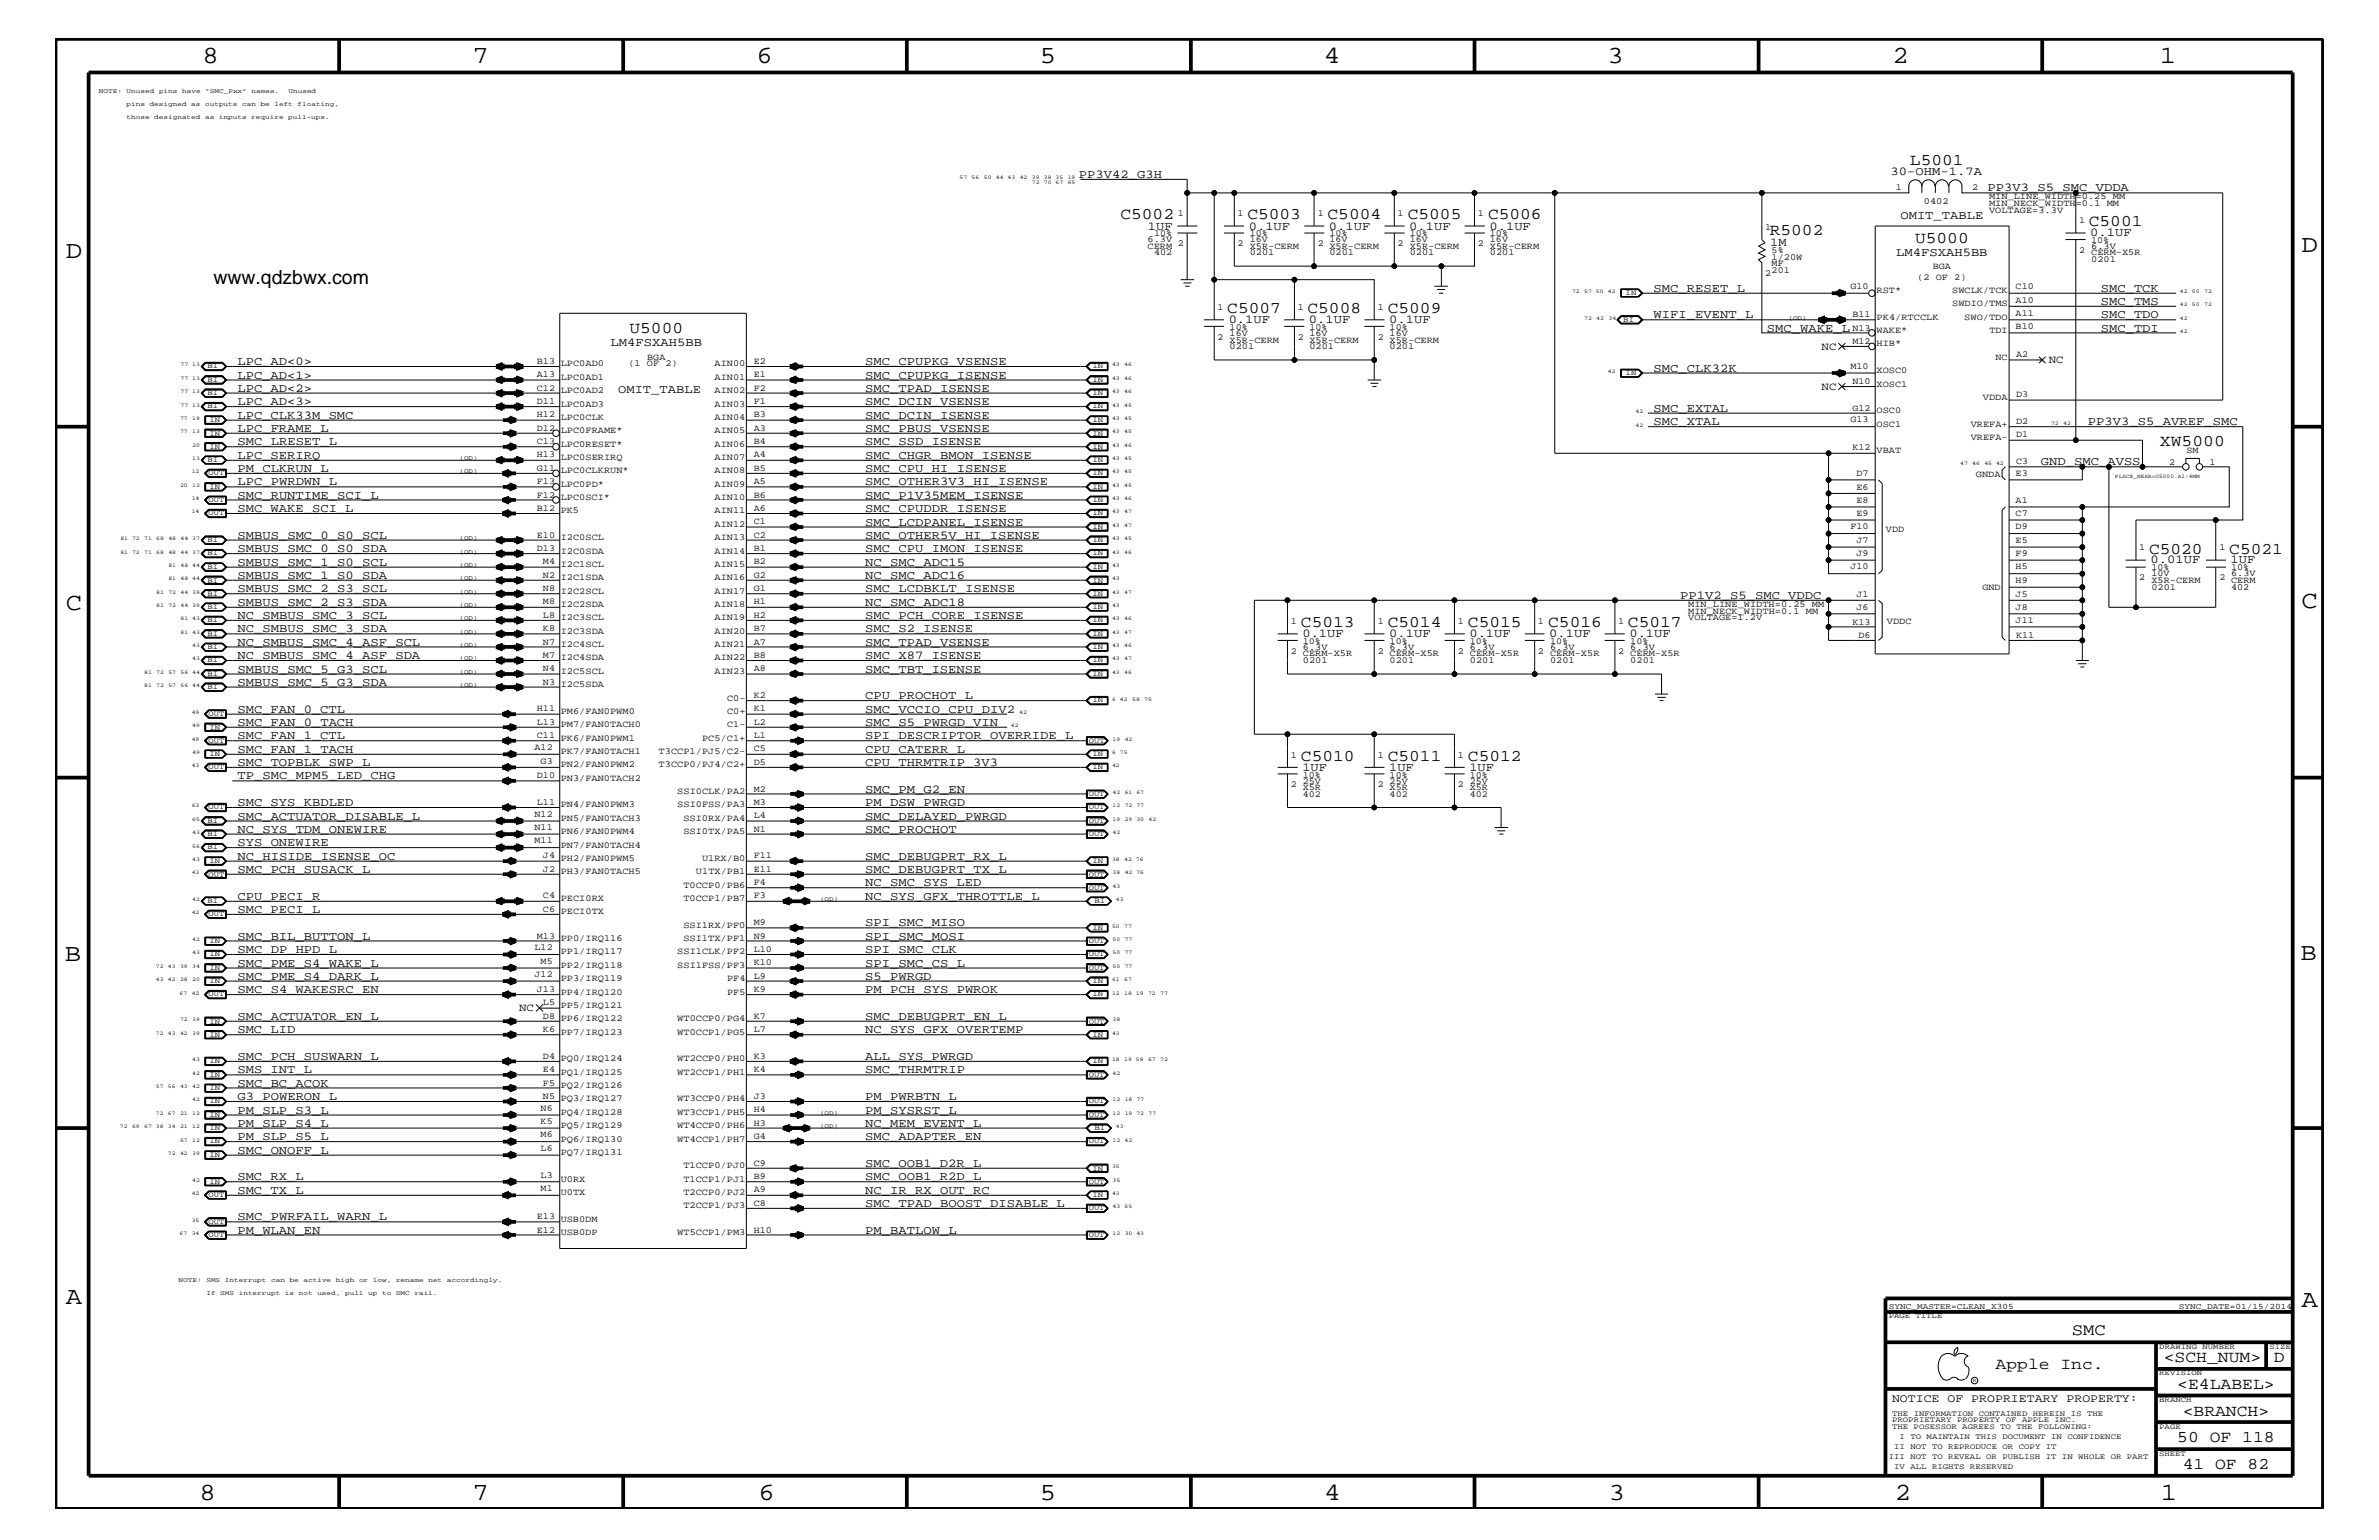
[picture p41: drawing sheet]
<svg xmlns="http://www.w3.org/2000/svg" width="432mm" height="279mm" viewBox="0 0 432 279" stroke-linecap="round" stroke-linejoin="round" font-family="sans-serif">
<defs><g id="words">
<g font-size="4.5">
<text x="36.7" y="11.5">8</text>
<text x="85.8" y="11.5">7</text>
<text x="137.3" y="11.5">6</text>
<text x="188.7" y="11.5">5</text>
<text x="240.3" y="11.5">4</text>
<text x="291.8" y="11.5">3</text>
<text x="343.5" y="11.5">2</text>
<text x="392" y="11.5">1</text>
<text x="11.9" y="46.8">D</text>
<text x="417.7" y="45.7">D</text>
<text x="11.9" y="110.6">C</text>
<text x="417.7" y="110.3">C</text>
<text x="11.8" y="174.3">B</text>
<text x="417.6" y="174.2">B</text>
<text x="11.9" y="236.7">A</text>
<text x="417.7" y="237.1">A</text>
<text x="36.2" y="272.1">8</text>
<text x="85.8" y="272.1">7</text>
<text x="137.7" y="272.1">6</text>
<text x="188.7" y="272.1">5</text>
<text x="240.4" y="272.1">4</text>
<text x="292" y="272.1">3</text>
<text x="343.9" y="272.1">2</text>
<text x="392.2" y="272.1">1</text>
</g>
<text font-size="3.5" x="38.7" y="51.6">www.qdzbwx.com</text>
<g font-size="3">
<text x="346.7" y="30">L5001</text>
<text x="203.4" y="39.8">C5002</text>
<text x="226.4" y="39.8">C5003</text>
<text x="241" y="39.8">C5004</text>
<text x="255.5" y="39.8">C5005</text>
<text x="270.1" y="39.8">C5006</text>
<text x="379.1" y="41">C5001</text>
<text x="321.2" y="42.7">R5002</text>
<text x="347.6" y="44.1">U5000</text>
<text x="222.8" y="56.8">C5007</text>
<text x="237.3" y="56.8">C5008</text>
<text x="251.9" y="56.8">C5009</text>
<text x="114.3" y="60.4">U5000</text>
<text x="392" y="80.9">XW5000</text>
<text x="390.1" y="100.4">C5020</text>
<text x="404.6" y="100.4">C5021</text>
<text x="236.1" y="113.7">C5013</text>
<text x="251.9" y="113.7">C5014</text>
<text x="266.4" y="113.7">C5015</text>
<text x="281" y="113.7">C5016</text>
<text x="295.5" y="113.7">C5017</text>
<text x="236.1" y="138">C5010</text>
<text x="251.9" y="138">C5011</text>
<text x="266.4" y="138">C5012</text>
<text x="376" y="242.3">SMC</text>
<text x="362.2" y="248.4">Apple Inc.</text>
<text x="392.7" y="247.1">&lt;SCH_NUM&gt;</text>
<text x="395.2" y="252">&lt;E4LABEL&gt;</text>
<text x="412.7" y="247.1">D</text>
<text x="396.2" y="256.8">&lt;BRANCH&gt;</text>
<text x="395.2" y="261.6">50 OF 118</text>
<text x="396.2" y="266.6">41 OF 82</text>
</g>
<g font-size="2.2">
<text x="195.8" y="32.3">PP3V42_G3H</text>
<text x="343.2" y="31.7">30-OHM-1.7A</text>
<text x="360.8" y="34.7">PP3V3_S5_SMC_VDDA</text>
<text x="208.4" y="41.7">1UF</text>
<text x="226.7" y="41.7">0.1UF</text>
<text x="241.2" y="41.7">0.1UF</text>
<text x="255.8" y="41.7">0.1UF</text>
<text x="270.3" y="41.7">0.1UF</text>
<text x="344.9" y="39.8">OMIT_TABLE</text>
<text x="321.3" y="44.6">1M</text>
<text x="344.2" y="46.5">LM4FSXAH5BB</text>
<text x="379.4" y="42.9">0.1UF</text>
<text x="300.1" y="52.9">SMC_RESET_L</text>
<text x="381.3" y="52.9">SMC_TCK</text>
<text x="223" y="58.6">0.1UF</text>
<text x="237.6" y="58.6">0.1UF</text>
<text x="252.1" y="58.6">0.1UF</text>
<text x="300.1" y="57.8">WIFI_EVENT_L</text>
<text x="381.3" y="55.3">SMC_TMS</text>
<text x="381.3" y="57.8">SMC_TDO</text>
<text x="110.8" y="62.9">LM4FSXAH5BB</text>
<text x="320.7" y="60.2">SMC_WAKE_L</text>
<text x="381.3" y="60.2">SMC_TDI</text>
<text x="43.1" y="66.2">LPC_AD&lt;0&gt;</text>
<text x="43.1" y="71.1">LPC_AD&lt;2&gt;</text>
<text x="43.1" y="68.7">LPC_AD&lt;1&gt;</text>
<text x="112.2" y="71.3">OMIT_TABLE</text>
<text x="157.1" y="71.1">SMC_TPAD_ISENSE</text>
<text x="157.1" y="68.7">SMC_CPUPKG_ISENSE</text>
<text x="157.1" y="66.2">SMC_CPUPKG_VSENSE</text>
<text x="300.1" y="67.5">SMC_CLK32K</text>
<text x="43.1" y="73.5">LPC_AD&lt;3&gt;</text>
<text x="43.1" y="76">LPC_CLK33M_SMC</text>
<text x="157.1" y="73.5">SMC_DCIN_VSENSE</text>
<text x="157.1" y="76">SMC_DCIN_ISENSE</text>
<text x="300.1" y="74.7">SMC_EXTAL</text>
<text x="300.1" y="77.2">SMC_XTAL</text>
<text x="379" y="77.2">PP3V3_S5_AVREF_SMC</text>
<text x="43.1" y="80.8">SMC_LRESET_L</text>
<text x="43.1" y="83.3">LPC_SERIRQ</text>
<text x="43.1" y="78.3">LPC_FRAME_L</text>
<text x="157.1" y="78.3">SMC_PBUS_VSENSE</text>
<text x="157.1" y="83.3">SMC_CHGR_BMON_ISENSE</text>
<text x="157.1" y="80.8">SMC_SSD_ISENSE</text>
<text x="43.1" y="88.1">LPC_PWRDWN_L</text>
<text x="43.1" y="85.6">PM_CLKRUN_L</text>
<text x="157.1" y="88.1">SMC_OTHER3V3_HI_ISENSE</text>
<text x="157.1" y="85.6">SMC_CPU_HI_ISENSE</text>
<text x="370.4" y="84.4">GND_SMC_AVSS</text>
<text x="43.1" y="92.9">SMC_WAKE_SCI_L</text>
<text x="43.1" y="90.5">SMC_RUNTIME_SCI_L</text>
<text x="157.1" y="90.5">SMC_P1V35MEM_ISENSE</text>
<text x="157.1" y="95.4">SMC_LCDPANEL_ISENSE</text>
<text x="157.1" y="92.9">SMC_CPUDDR_ISENSE</text>
<text x="43.1" y="100.2">SMBUS_SMC_0_S0_SDA</text>
<text x="43.1" y="97.7">SMBUS_SMC_0_S0_SCL</text>
<text x="157.1" y="100.2">SMC_CPU_IMON_ISENSE</text>
<text x="157.1" y="97.7">SMC_OTHER5V_HI_ISENSE</text>
<text x="43.1" y="105">SMBUS_SMC_1_S0_SDA</text>
<text x="43.1" y="107.5">SMBUS_SMC_2_S3_SCL</text>
<text x="43.1" y="102.6">SMBUS_SMC_1_S0_SCL</text>
<text x="157.1" y="107.5">SMC_LCDBKLT_ISENSE</text>
<text x="157.1" y="105">NC_SMC_ADC16</text>
<text x="157.1" y="102.6">NC_SMC_ADC15</text>
<text x="390.3" y="102.2">0.01UF</text>
<text x="404.9" y="102.2">1UF</text>
<text x="43.1" y="109.9">SMBUS_SMC_2_S3_SDA</text>
<text x="43.1" y="112.3">NC_SMBUS_SMC_3_SCL</text>
<text x="157.1" y="109.9">NC_SMC_ADC18</text>
<text x="157.1" y="112.3">SMC_PCH_CORE_ISENSE</text>
<text x="305" y="108.7">PP1V2_S5_SMC_VDDC</text>
<text x="43.1" y="114.8">NC_SMBUS_SMC_3_SDA</text>
<text x="43.1" y="119.6">NC_SMBUS_SMC_4_ASF_SDA</text>
<text x="43.1" y="117.2">NC_SMBUS_SMC_4_ASF_SCL</text>
<text x="157.1" y="114.8">SMC_S2_ISENSE</text>
<text x="157.1" y="117.2">SMC_TPAD_VSENSE</text>
<text x="157.1" y="119.6">SMC_X87_ISENSE</text>
<text x="236.4" y="115.6">0.1UF</text>
<text x="252.1" y="115.6">0.1UF</text>
<text x="266.7" y="115.6">0.1UF</text>
<text x="281.2" y="115.6">0.1UF</text>
<text x="295.7" y="115.6">0.1UF</text>
<text x="43.1" y="122">SMBUS_SMC_5_G3_SCL</text>
<text x="43.1" y="124.4">SMBUS_SMC_5_G3_SDA</text>
<text x="157.1" y="122">SMC_TBT_ISENSE</text>
<text x="43.1" y="131.7">SMC_FAN_0_TACH</text>
<text x="43.1" y="129.3">SMC_FAN_0_CTL</text>
<text x="157.1" y="129.3">SMC_VCCIO_CPU_DIV2</text>
<text x="157.1" y="126.9">CPU_PROCHOT_L</text>
<text x="157.1" y="131.7">SMC_S5_PWRGD_VIN</text>
<text x="43.1" y="136.6">SMC_FAN_1_TACH</text>
<text x="43.1" y="134.1">SMC_FAN_1_CTL</text>
<text x="157.1" y="136.6">CPU_CATERR_L</text>
<text x="157.1" y="134.1">SPI_DESCRIPTOR_OVERRIDE_L</text>
<text x="43.1" y="141.4">TP_SMC_MPM5_LED_CHG</text>
<text x="43.1" y="139">SMC_TOPBLK_SWP_L</text>
<text x="157.1" y="143.9">SMC_PM_G2_EN</text>
<text x="157.1" y="139">CPU_THRMTRIP_3V3</text>
<text x="236.4" y="139.8">1UF</text>
<text x="252.1" y="139.8">1UF</text>
<text x="266.7" y="139.8">1UF</text>
<text x="43.1" y="146.2">SMC_SYS_KBDLED</text>
<text x="43.1" y="148.7">SMC_ACTUATOR_DISABLE_L</text>
<text x="157.1" y="146.2">PM_DSW_PWRGD</text>
<text x="157.1" y="148.7">SMC_DELAYED_PWRGD</text>
<text x="43.1" y="151.1">NC_SYS_TDM_ONEWIRE</text>
<text x="43.1" y="156">NC_HISIDE_ISENSE_OC</text>
<text x="43.1" y="153.5">SYS_ONEWIRE</text>
<text x="157.1" y="151.1">SMC_PROCHOT</text>
<text x="157.1" y="156">SMC_DEBUGPRT_RX_L</text>
<text x="43.1" y="158.4">SMC_PCH_SUSACK_L</text>
<text x="157.1" y="160.8">NC_SMC_SYS_LED</text>
<text x="157.1" y="158.4">SMC_DEBUGPRT_TX_L</text>
<text x="43.1" y="163.3">CPU_PECI_R</text>
<text x="43.1" y="165.6">SMC_PECI_L</text>
<text x="157.1" y="163.3">NC_SYS_GFX_THROTTLE_L</text>
<text x="43.1" y="172.9">SMC_DP_HPD_L</text>
<text x="43.1" y="170.5">SMC_BIL_BUTTON_L</text>
<text x="157.1" y="170.5">SPI_SMC_MOSI</text>
<text x="157.1" y="168.1">SPI_SMC_MISO</text>
<text x="157.1" y="172.9">SPI_SMC_CLK</text>
<text x="43.1" y="175.4">SMC_PME_S4_WAKE_L</text>
<text x="43.1" y="177.7">SMC_PME_S4_DARK_L</text>
<text x="157.1" y="175.4">SPI_SMC_CS_L</text>
<text x="157.1" y="177.7">S5_PWRGD</text>
<text x="43.1" y="180.2">SMC_S4_WAKESRC_EN</text>
<text x="43.1" y="185">SMC_ACTUATOR_EN_L</text>
<text x="157.1" y="185">SMC_DEBUGPRT_EN_L</text>
<text x="157.1" y="180.2">PM_PCH_SYS_PWROK</text>
<text x="43.1" y="187.5">SMC_LID</text>
<text x="157.1" y="187.5">NC_SYS_GFX_OVERTEMP</text>
<text x="43.1" y="194.8">SMS_INT_L</text>
<text x="43.1" y="192.3">SMC_PCH_SUSWARN_L</text>
<text x="43.1" y="197.2">SMC_BC_ACOK</text>
<text x="157.1" y="194.8">SMC_THRMTRIP</text>
<text x="157.1" y="192.3">ALL_SYS_PWRGD</text>
<text x="43.1" y="199.6">G3_POWERON_L</text>
<text x="43.1" y="202">PM_SLP_S3_L</text>
<text x="157.1" y="202">PM_SYSRST_L</text>
<text x="157.1" y="199.6">PM_PWRBTN_L</text>
<text x="43.1" y="209.3">SMC_ONOFF_L</text>
<text x="43.1" y="204.4">PM_SLP_S4_L</text>
<text x="43.1" y="206.9">PM_SLP_S5_L</text>
<text x="157.1" y="206.9">SMC_ADAPTER_EN</text>
<text x="157.1" y="204.4">NC_MEM_EVENT_L</text>
<text x="43.1" y="214.2">SMC_RX_L</text>
<text x="157.1" y="211.7">SMC_OOB1_D2R_L</text>
<text x="157.1" y="214.2">SMC_OOB1_R2D_L</text>
<text x="43.1" y="221.4">SMC_PWRFAIL_WARN_L</text>
<text x="43.1" y="216.6">SMC_TX_L</text>
<text x="157.1" y="219">SMC_TPAD_BOOST_DISABLE_L</text>
<text x="157.1" y="216.6">NC_IR_RX_OUT_RC</text>
<text x="43.1" y="223.9">PM_WLAN_EN</text>
<text x="157.1" y="223.9">PM_BATLOW_L</text>
</g>
<text font-size="2.1" x="343.4" y="254.4">NOTICE OF PROPRIETARY PROPERTY:</text>
<g font-size="2">
<text x="330.6" y="63.4">NC</text>
<text x="371.9" y="65.9">NC</text>
<text x="330.6" y="70.7">NC</text>
<text x="94.2" y="183.5">NC</text>
</g>
<g font-size="1.7">
<text x="344.1" y="34.4">1</text>
<text x="358" y="34.4">2</text>
<text x="213.8" y="39.2">1</text>
<text x="224.6" y="39.2">1</text>
<text x="239.2" y="39.2">1</text>
<text x="253.7" y="39.2">1</text>
<text x="268.2" y="39.2">1</text>
<text x="320.4" y="41.7">1</text>
<text x="349.2" y="36.9">0402</text>
<text x="361" y="37.4">MIN_NECK_WIDTH=0.1 MM</text>
<text x="361" y="38.6">VOLTAGE=3.3V</text>
<text x="361" y="36.2">MIN_LINE_WIDTH=0.25 MM</text>
<text x="377.4" y="40.4">1</text>
<text x="208.3" y="45.2">CERM</text>
<text x="208.3" y="44">6.3V</text>
<text x="209.5" y="46.3">402</text>
<text x="209.5" y="42.9">10%</text>
<text x="213.8" y="44.6">2</text>
<text x="224.6" y="44.6">2</text>
<text x="226.8" y="42.9">10%</text>
<text x="226.8" y="44">16V</text>
<text x="226.8" y="45.2">X5R-CERM</text>
<text x="226.8" y="46.3">0201</text>
<text x="239.2" y="44.6">2</text>
<text x="241.3" y="45.2">X5R-CERM</text>
<text x="241.3" y="46.3">0201</text>
<text x="241.3" y="42.9">10%</text>
<text x="241.3" y="44">16V</text>
<text x="253.7" y="44.6">2</text>
<text x="255.9" y="42.9">10%</text>
<text x="255.9" y="44">16V</text>
<text x="255.9" y="45.2">X5R-CERM</text>
<text x="255.9" y="46.3">0201</text>
<text x="268.2" y="44.6">2</text>
<text x="270.4" y="42.9">10%</text>
<text x="270.4" y="44">16V</text>
<text x="270.4" y="45.2">X5R-CERM</text>
<text x="270.4" y="46.3">0201</text>
<text x="321.6" y="45.9">5%</text>
<text x="321.6" y="47.1">1/20W</text>
<text x="377.4" y="45.9">2</text>
<text x="379.6" y="44.1">10%</text>
<text x="379.6" y="46.3">CERM-X5R</text>
<text x="379.6" y="47.6">0201</text>
<text x="379.6" y="45.2">6.3V</text>
<text x="320.4" y="50.2">2</text>
<text x="321.6" y="48.3">MF</text>
<text x="321.6" y="49.6">201</text>
<text x="335.9" y="52.4">G10</text>
<text x="340.6" y="53.2">RST*</text>
<text x="348" y="50.7">(2 OF 2)</text>
<text x="350.8" y="48.9">BGA</text>
<text x="354.3" y="53.2">SWCLK/TCK</text>
<text x="365.8" y="52.4">C10</text>
<text x="221" y="56.2">1</text>
<text x="223.2" y="59.8">10%</text>
<text x="235.5" y="56.2">1</text>
<text x="237.7" y="59.8">10%</text>
<text x="250.1" y="56.2">1</text>
<text x="252.2" y="59.8">10%</text>
<text x="336.2" y="57.5">B11</text>
<text x="336.2" y="60">N13</text>
<text x="340.6" y="58">PK4/RTCCLK</text>
<text x="354.3" y="55.6">SWDIO/TMS</text>
<text x="356.5" y="58">SWO/TDO</text>
<text x="365.8" y="59.7">B10</text>
<text x="365.8" y="57.3">A11</text>
<text x="365.8" y="54.9">A10</text>
<text x="97.5" y="66">B13</text>
<text x="117.5" y="65.3">BGA</text>
<text x="136.8" y="66">E2</text>
<text x="221" y="61.7">2</text>
<text x="223.2" y="60.9">16V</text>
<text x="223.2" y="62.2">X5R-CERM</text>
<text x="223.2" y="63.4">0201</text>
<text x="235.5" y="61.7">2</text>
<text x="237.7" y="60.9">16V</text>
<text x="237.7" y="62.2">X5R-CERM</text>
<text x="237.7" y="63.4">0201</text>
<text x="250.1" y="61.7">2</text>
<text x="252.2" y="62.2">X5R-CERM</text>
<text x="252.2" y="63.4">0201</text>
<text x="252.2" y="60.9">16V</text>
<text x="336.2" y="62.3">M12</text>
<text x="340.6" y="60.4">WAKE*</text>
<text x="340.6" y="62.9">HIB*</text>
<text x="361.1" y="60.4">TDI</text>
<text x="362.2" y="65.3">NC</text>
<text x="365.9" y="64.8">A2</text>
<text x="97.5" y="70.9">C12</text>
<text x="97.5" y="68.4">A13</text>
<text x="101.8" y="68.9">LPC0AD1</text>
<text x="101.8" y="71.3">LPC0AD2</text>
<text x="101.8" y="66.5">LPC0AD0</text>
<text x="114" y="66.5">(1 OF 2)</text>
<text x="129.7" y="68.9">AIN01</text>
<text x="129.7" y="66.5">AIN00</text>
<text x="129.7" y="71.3">AIN02</text>
<text x="136.8" y="70.9">F2</text>
<text x="136.8" y="68.4">E1</text>
<text x="335.9" y="67">M10</text>
<text x="336.2" y="69.6">N10</text>
<text x="340.6" y="67.7">XOSC0</text>
<text x="340.6" y="70.1">XOSC1</text>
<text x="97.5" y="75.7">H12</text>
<text x="97.5" y="73.3">D11</text>
<text x="101.8" y="73.8">LPC0AD3</text>
<text x="101.8" y="76.2">LPC0CLK</text>
<text x="129.7" y="76.2">AIN04</text>
<text x="129.7" y="73.8">AIN03</text>
<text x="136.8" y="75.7">B3</text>
<text x="136.8" y="73.3">F1</text>
<text x="335.9" y="76.7">G13</text>
<text x="336.2" y="74.5">G12</text>
<text x="340.6" y="75">OSC0</text>
<text x="340.6" y="77.4">OSC1</text>
<text x="357.7" y="77.4">VREFA+</text>
<text x="359.9" y="72.6">VDDA</text>
<text x="365.9" y="72.1">D3</text>
<text x="365.9" y="76.9">D2</text>
<text x="97.5" y="83">H13</text>
<text x="97.5" y="80.5">C13</text>
<text x="97.5" y="78.2">D12</text>
<text x="101.8" y="78.6">LPC0FRAME*</text>
<text x="101.8" y="81.1">LPC0RESET*</text>
<text x="101.8" y="83.5">LPC0SERIRQ</text>
<text x="129.7" y="83.5">AIN07</text>
<text x="129.7" y="78.6">AIN05</text>
<text x="129.7" y="81.1">AIN06</text>
<text x="136.8" y="83">A4</text>
<text x="136.8" y="80.5">B4</text>
<text x="136.8" y="78.2">A3</text>
<text x="336.2" y="81.7">K12</text>
<text x="340.6" y="82.2">VBAT</text>
<text x="357.7" y="79.9">VREFA-</text>
<text x="365.9" y="79.4">D1</text>
<text x="396.8" y="82.2">SM</text>
<text x="97.5" y="87.8">F13</text>
<text x="97.5" y="85.4">G11</text>
<text x="101.8" y="85.9">LPC0CLKRUN*</text>
<text x="101.8" y="88.3">LPC0PD*</text>
<text x="129.7" y="85.9">AIN08</text>
<text x="129.7" y="88.3">AIN09</text>
<text x="136.8" y="87.8">A5</text>
<text x="136.8" y="85.4">B5</text>
<text x="337" y="88.8">E6</text>
<text x="337" y="86.4">D7</text>
<text x="358.6" y="86.5">GNDA</text>
<text x="365.8" y="86.4">E3</text>
<text x="365.9" y="84.2">C3</text>
<text x="393.7" y="84.4">2</text>
<text x="401" y="84.4">1</text>
<text x="97.5" y="92.7">B12</text>
<text x="97.5" y="90.3">F12</text>
<text x="101.8" y="90.7">LPC0SCI*</text>
<text x="101.8" y="93.2">PK5</text>
<text x="129.7" y="93.2">AIN11</text>
<text x="129.7" y="90.7">AIN10</text>
<text x="129.7" y="95.6">AIN12</text>
<text x="136.8" y="95.1">C1</text>
<text x="136.8" y="92.7">A6</text>
<text x="136.8" y="90.3">B6</text>
<text x="337" y="93.7">E9</text>
<text x="337" y="91.2">E8</text>
<text x="365.8" y="93.7">C7</text>
<text x="365.8" y="91.2">A1</text>
<text x="97.5" y="99.9">D13</text>
<text x="97.5" y="97.6">E10</text>
<text x="101.8" y="100.4">I2C0SDA</text>
<text x="101.8" y="98">I2C0SCL</text>
<text x="129.7" y="98">AIN13</text>
<text x="129.7" y="100.4">AIN14</text>
<text x="136.8" y="99.9">B1</text>
<text x="136.8" y="97.6">C2</text>
<text x="335.9" y="96">F10</text>
<text x="337" y="101">J9</text>
<text x="337" y="98.5">J7</text>
<text x="342.3" y="96.5">VDD</text>
<text x="365.8" y="101">F9</text>
<text x="365.8" y="98.5">E5</text>
<text x="365.8" y="96">D9</text>
<text x="388.3" y="99.9">1</text>
<text x="402.8" y="99.9">1</text>
<text x="98.6" y="107.2">N8</text>
<text x="98.6" y="104.8">N2</text>
<text x="98.6" y="102.4">M4</text>
<text x="101.8" y="102.9">I2C1SCL</text>
<text x="101.8" y="105.3">I2C1SDA</text>
<text x="101.8" y="107.7">I2C2SCL</text>
<text x="129.7" y="102.9">AIN15</text>
<text x="129.7" y="107.7">AIN17</text>
<text x="129.7" y="105.3">AIN16</text>
<text x="136.8" y="107.2">G1</text>
<text x="136.8" y="104.8">G2</text>
<text x="136.8" y="102.4">B2</text>
<text x="335.9" y="103.3">J10</text>
<text x="359.8" y="107.1">GND</text>
<text x="365.8" y="105.8">H9</text>
<text x="365.8" y="103.3">H5</text>
<text x="388.3" y="105.3">2</text>
<text x="390.5" y="103.5">10%</text>
<text x="390.5" y="104.6">10V</text>
<text x="390.5" y="105.8">X5R-CERM</text>
<text x="390.5" y="107">0201</text>
<text x="402.8" y="105.3">2</text>
<text x="405" y="105.8">CERM</text>
<text x="405" y="104.6">6.3V</text>
<text x="405" y="107">402</text>
<text x="405" y="103.5">10%</text>
<text x="98.6" y="112">L8</text>
<text x="98.6" y="109.7">M8</text>
<text x="101.8" y="110.2">I2C2SDA</text>
<text x="101.8" y="112.6">I2C3SCL</text>
<text x="129.7" y="110.2">AIN18</text>
<text x="129.7" y="112.6">AIN19</text>
<text x="136.8" y="112">H2</text>
<text x="136.8" y="109.7">H1</text>
<text x="234.3" y="113.1">1</text>
<text x="250.1" y="113.1">1</text>
<text x="264.6" y="113.1">1</text>
<text x="279.1" y="113.1">1</text>
<text x="293.7" y="113.1">1</text>
<text x="306.4" y="111.4">MIN_NECK_WIDTH=0.1 MM</text>
<text x="306.4" y="112.6">VOLTAGE=1.2V</text>
<text x="306.4" y="110.2">MIN_LINE_WIDTH=0.25 MM</text>
<text x="336.2" y="113.3">K13</text>
<text x="337" y="110.6">J6</text>
<text x="337" y="108.2">J1</text>
<text x="342.5" y="113.1">VDDC</text>
<text x="365.8" y="113.1">J11</text>
<text x="365.8" y="110.6">J8</text>
<text x="365.8" y="108.2">J5</text>
<text x="98.6" y="119.3">M7</text>
<text x="98.6" y="117">N7</text>
<text x="98.6" y="114.5">K8</text>
<text x="101.8" y="115">I2C3SDA</text>
<text x="101.8" y="119.8">I2C4SDA</text>
<text x="101.8" y="117.4">I2C4SCL</text>
<text x="129.7" y="117.4">AIN21</text>
<text x="129.7" y="115">AIN20</text>
<text x="129.7" y="119.8">AIN22</text>
<text x="136.8" y="119.3">B8</text>
<text x="136.8" y="117">A7</text>
<text x="136.8" y="114.5">B7</text>
<text x="234.3" y="118.6">2 CERM-X5R</text>
<text x="236.5" y="117.9">6.3V</text>
<text x="236.5" y="116.8">10%</text>
<text x="250.1" y="118.6">2 CERM-X5R</text>
<text x="252.2" y="117.9">6.3V</text>
<text x="252.2" y="116.8">10%</text>
<text x="264.6" y="118.6">2 CERM-X5R</text>
<text x="266.8" y="117.9">6.3V</text>
<text x="266.8" y="116.8">10%</text>
<text x="279.1" y="118.6">2 CERM-X5R</text>
<text x="281.3" y="116.8">10%</text>
<text x="281.3" y="117.9">6.3V</text>
<text x="293.7" y="118.6">2 CERM-X5R</text>
<text x="295.9" y="116.8">10%</text>
<text x="295.9" y="117.9">6.3V</text>
<text x="337.3" y="115.7">D6</text>
<text x="365.9" y="115.7">K11</text>
<text x="98.6" y="124.2">N3</text>
<text x="98.6" y="121.8">N4</text>
<text x="101.8" y="124.7">I2C5SDA</text>
<text x="101.8" y="122.3">I2C5SCL</text>
<text x="129.7" y="122.3">AIN23</text>
<text x="136.8" y="121.8">A8</text>
<text x="236.5" y="120.3">0201</text>
<text x="252.2" y="120.3">0201</text>
<text x="266.8" y="120.3">0201</text>
<text x="281.3" y="120.3">0201</text>
<text x="295.9" y="120.3">0201</text>
<text x="97.5" y="131.5">L13</text>
<text x="97.5" y="129.1">H11</text>
<text x="101.8" y="131.9">PM7/FAN0TACH0</text>
<text x="101.8" y="129.6">PM6/FAN0PWM0</text>
<text x="132" y="131.9">C1-</text>
<text x="132" y="127.1">C0-</text>
<text x="132" y="129.6">C0+</text>
<text x="136.8" y="131.5">L2</text>
<text x="136.8" y="129.1">K1</text>
<text x="136.8" y="126.6">K2</text>
<text x="97" y="136.1">A12</text>
<text x="97.5" y="133.9">C11</text>
<text x="101.8" y="136.8">PK7/FAN0TACH1</text>
<text x="101.8" y="134.4">PK6/FAN0PWM1</text>
<text x="119.5" y="136.8">T3CCP1/PJ5/C2-</text>
<text x="127.4" y="134.4">PC5/C1+</text>
<text x="136.8" y="136.3">C5</text>
<text x="136.8" y="133.9">L1</text>
<text x="234.3" y="137.4">1</text>
<text x="250.1" y="137.4">1</text>
<text x="264.6" y="137.4">1</text>
<text x="97.5" y="141.2">D10</text>
<text x="98.1" y="138.5">G3</text>
<text x="101.8" y="141.7">PN3/FAN0TACH2</text>
<text x="101.8" y="139.2">PN2/FAN0PWM2</text>
<text x="119.5" y="139.2">T3CCP0/PJ4/C2+</text>
<text x="136.8" y="138.7">D5</text>
<text x="136.8" y="143.6">M2</text>
<text x="234.3" y="142.9">2</text>
<text x="236.5" y="143.4">X5R</text>
<text x="236.5" y="141.1">10%</text>
<text x="236.5" y="142.2">25V</text>
<text x="250.1" y="142.9">2</text>
<text x="252.2" y="143.4">X5R</text>
<text x="252.2" y="141.1">10%</text>
<text x="252.2" y="142.2">25V</text>
<text x="264.6" y="142.9">2</text>
<text x="266.8" y="143.4">X5R</text>
<text x="266.8" y="141.1">10%</text>
<text x="266.8" y="142.2">25V</text>
<text x="97" y="148.2">N12</text>
<text x="97.5" y="146">L11</text>
<text x="101.8" y="149">PN5/FAN0TACH3</text>
<text x="101.8" y="146.5">PN4/FAN0PWM3</text>
<text x="122.9" y="144">SSI0CLK/PA2</text>
<text x="122.9" y="146.5">SSI0FSS/PA3</text>
<text x="124" y="149">SSI0RX/PA4</text>
<text x="136.8" y="148.4">L4</text>
<text x="136.8" y="146">M3</text>
<text x="236.5" y="144.6">402</text>
<text x="252.2" y="144.6">402</text>
<text x="266.8" y="144.6">402</text>
<text x="97" y="153">M11</text>
<text x="97" y="150.7">N11</text>
<text x="98.6" y="155.7">J4</text>
<text x="101.8" y="153.8">PN7/FAN0TACH4</text>
<text x="101.8" y="151.3">PN6/FAN0PWM4</text>
<text x="124" y="151.3">SSI0TX/PA5</text>
<text x="136.8" y="155.7">F11</text>
<text x="136.8" y="150.9">N1</text>
<text x="98.6" y="158.2">J2</text>
<text x="101.8" y="158.6">PH3/FAN0TACH5</text>
<text x="101.8" y="156.2">PH2/FAN0PWM5</text>
<text x="124" y="161.1">T0CCP0/PB6</text>
<text x="126.3" y="158.6">U1TX/PB1</text>
<text x="127.4" y="156.2">U1RX/B0</text>
<text x="136.8" y="158.2">E11</text>
<text x="136.8" y="160.6">F4</text>
<text x="98.6" y="165.4">C6</text>
<text x="98.6" y="163">C4</text>
<text x="101.8" y="163.5">PECI0RX</text>
<text x="101.8" y="165.9">PECI0TX</text>
<text x="124" y="163.5">T0CCP1/PB7</text>
<text x="136.8" y="163">F3</text>
<text x="136.8" y="167.8">M9</text>
<text x="97" y="172.4">L12</text>
<text x="97.5" y="170.3">M13</text>
<text x="101.8" y="173.2">PP1/IRQ117</text>
<text x="101.8" y="170.7">PP0/IRQ116</text>
<text x="122.9" y="173.2">SSI1CLK/PF2</text>
<text x="124" y="168.3">SSI1RX/PF0</text>
<text x="124" y="170.7">SSI1TX/PF1</text>
<text x="136.8" y="170.3">N9</text>
<text x="136.8" y="172.7">L10</text>
<text x="97" y="177.3">J12</text>
<text x="97.5" y="179.9">J13</text>
<text x="98.1" y="174.9">M5</text>
<text x="101.8" y="178">PP3/IRQ119</text>
<text x="101.8" y="175.6">PP2/IRQ118</text>
<text x="122.9" y="175.6">SSI1FSS/PF3</text>
<text x="132" y="178">PF4</text>
<text x="136.8" y="175.1">K10</text>
<text x="136.8" y="179.9">K9</text>
<text x="136.8" y="177.6">L9</text>
<text x="98.6" y="184.9">D8</text>
<text x="98.6" y="182.4">L5</text>
<text x="101.8" y="182.9">PP5/IRQ121</text>
<text x="101.8" y="185.3">PP6/IRQ122</text>
<text x="101.8" y="180.5">PP4/IRQ120</text>
<text x="122.9" y="185.3">WT0CCP0/PG4</text>
<text x="132" y="180.5">PF5</text>
<text x="136.8" y="184.9">K7</text>
<text x="98.6" y="187.2">K6</text>
<text x="101.8" y="187.7">PP7/IRQ123</text>
<text x="122.9" y="187.7">WT0CCP1/PG5</text>
<text x="136.8" y="187.2">L7</text>
<text x="98.6" y="197">F5</text>
<text x="98.6" y="194.5">E4</text>
<text x="98.6" y="192.1">D4</text>
<text x="101.8" y="197.4">PQ2/IRQ126</text>
<text x="101.8" y="192.6">PQ0/IRQ124</text>
<text x="101.8" y="195">PQ1/IRQ125</text>
<text x="122.9" y="192.6">WT2CCP0/PH0</text>
<text x="122.9" y="195">WT2CCP1/PH1</text>
<text x="136.8" y="194.5">K4</text>
<text x="136.8" y="192.1">K3</text>
<text x="98.1" y="204">K5</text>
<text x="98.1" y="201.5">N6</text>
<text x="98.6" y="199.3">N5</text>
<text x="101.8" y="199.8">PQ3/IRQ127</text>
<text x="101.8" y="202.3">PQ4/IRQ128</text>
<text x="122.9" y="202.3">WT3CCP1/PH5</text>
<text x="122.9" y="199.8">WT3CCP0/PH4</text>
<text x="136.8" y="201.8">H4</text>
<text x="136.8" y="199.3">J3</text>
<text x="98.1" y="208.8">L6</text>
<text x="98.1" y="206.4">M6</text>
<text x="101.8" y="209.6">PQ7/IRQ131</text>
<text x="101.8" y="204.7">PQ5/IRQ129</text>
<text x="101.8" y="207.1">PQ6/IRQ130</text>
<text x="122.9" y="207.1">WT4CCP1/PH7</text>
<text x="122.9" y="204.7">WT4CCP0/PH6</text>
<text x="136.8" y="206.6">G4</text>
<text x="136.8" y="204.2">H3</text>
<text x="98.1" y="213.6">L3</text>
<text x="101.8" y="214.4">U0RX</text>
<text x="124" y="214.4">T1CCP1/PJ1</text>
<text x="124" y="211.9">T1CCP0/PJ0</text>
<text x="136.8" y="213.9">B9</text>
<text x="136.8" y="211.5">C9</text>
<text x="97.5" y="221.2">E13</text>
<text x="98.1" y="216.1">M1</text>
<text x="101.8" y="216.9">U0TX</text>
<text x="101.8" y="221.7">USB0DM</text>
<text x="124" y="216.9">T2CCP0/PJ2</text>
<text x="124" y="219.2">T2CCP1/PJ3</text>
<text x="136.8" y="218.7">C8</text>
<text x="136.8" y="216.4">A9</text>
<text x="97.5" y="223.6">E12</text>
<text x="101.8" y="224.1">USB0DP</text>
<text x="122.9" y="224.1">WT5CCP1/PM3</text>
<text x="136.8" y="223.6">H10</text>
</g>
<g font-size="1.5">
<text x="342.8" y="237.4">SYNC_MASTER=CLEAN_X305</text>
<text x="395.5" y="237.4">SYNC_DATE=01/15/2014</text>
</g>
<g font-size="1.4">
<text x="295.1" y="53.5">IN</text>
<text x="294.6" y="58.4">BI</text>
<text x="37.7" y="66.8">BI</text>
<text x="37.7" y="69.3">BI</text>
<text x="37.7" y="71.7">BI</text>
<text x="198.3" y="66.8">IN</text>
<text x="198.3" y="69.3">IN</text>
<text x="198.3" y="71.7">IN</text>
<text x="295.1" y="68.1">IN</text>
<text x="37.7" y="74.1">BI</text>
<text x="38" y="76.6">IN</text>
<text x="198.3" y="76.6">IN</text>
<text x="198.3" y="74.1">IN</text>
<text x="37.7" y="83.8">BI</text>
<text x="38" y="79">IN</text>
<text x="38" y="81.4">IN</text>
<text x="198.3" y="79">IN</text>
<text x="198.3" y="83.8">IN</text>
<text x="198.3" y="81.4">IN</text>
<text x="37.8" y="86.2">OUT</text>
<text x="38" y="88.7">IN</text>
<text x="198.3" y="86.2">IN</text>
<text x="198.3" y="88.7">IN</text>
<text x="37.8" y="93.5">OUT</text>
<text x="37.8" y="91.1">OUT</text>
<text x="198.3" y="91.1">IN</text>
<text x="198.3" y="93.5">IN</text>
<text x="198.3" y="96">IN</text>
<text x="37.7" y="98.4">BI</text>
<text x="37.7" y="100.8">BI</text>
<text x="198.3" y="98.4">IN</text>
<text x="198.3" y="100.8">IN</text>
<text x="37.7" y="103.2">BI</text>
<text x="37.7" y="105.7">BI</text>
<text x="198.3" y="105.7">IN</text>
<text x="198.3" y="103.2">IN</text>
<text x="37.7" y="108.1">BI</text>
<text x="37.7" y="110.5">BI</text>
<text x="37.7" y="112.9">BI</text>
<text x="198.3" y="108.1">IN</text>
<text x="198.3" y="112.9">IN</text>
<text x="198.3" y="110.5">IN</text>
<text x="37.7" y="115.3">BI</text>
<text x="37.7" y="117.8">BI</text>
<text x="198.3" y="115.3">IN</text>
<text x="198.3" y="117.8">IN</text>
<text x="37.7" y="120.2">BI</text>
<text x="37.7" y="122.6">BI</text>
<text x="37.7" y="125.1">BI</text>
<text x="198.3" y="120.2">IN</text>
<text x="198.3" y="122.6">IN</text>
<text x="37.8" y="129.9">OUT</text>
<text x="198.3" y="127.5">IN</text>
<text x="37.8" y="134.7">OUT</text>
<text x="38" y="137.2">IN</text>
<text x="38" y="132.4">IN</text>
<text x="197.6" y="134.7">OUT</text>
<text x="198.3" y="137.2">IN</text>
<text x="37.8" y="139.6">OUT</text>
<text x="198.3" y="139.6">IN</text>
<text x="37.7" y="149.3">BI</text>
<text x="37.8" y="146.8">OUT</text>
<text x="197.6" y="144.5">OUT</text>
<text x="197.6" y="146.8">OUT</text>
<text x="197.6" y="149.3">OUT</text>
<text x="37.7" y="154.1">BI</text>
<text x="37.7" y="151.8">BI</text>
<text x="197.6" y="151.8">OUT</text>
<text x="37.8" y="159">OUT</text>
<text x="38" y="156.6">IN</text>
<text x="197.6" y="159">OUT</text>
<text x="197.6" y="161.4">OUT</text>
<text x="198.3" y="156.6">IN</text>
<text x="37.7" y="163.9">BI</text>
<text x="37.8" y="166.2">OUT</text>
<text x="198.6" y="163.9">BI</text>
<text x="38" y="173.5">IN</text>
<text x="38" y="171.1">IN</text>
<text x="197.6" y="171.1">OUT</text>
<text x="197.6" y="173.5">OUT</text>
<text x="198.3" y="168.7">IN</text>
<text x="38" y="176">IN</text>
<text x="38" y="178.4">IN</text>
<text x="197.6" y="176">OUT</text>
<text x="198.3" y="178.4">IN</text>
<text x="37.8" y="180.8">OUT</text>
<text x="38" y="185.7">IN</text>
<text x="197.6" y="185.7">OUT</text>
<text x="198.3" y="180.8">IN</text>
<text x="38" y="188.1">IN</text>
<text x="198.3" y="188.1">IN</text>
<text x="38" y="195.4">IN</text>
<text x="38" y="197.8">IN</text>
<text x="38" y="192.9">IN</text>
<text x="197.6" y="195.4">OUT</text>
<text x="198.3" y="192.9">IN</text>
<text x="38" y="200.2">IN</text>
<text x="38" y="202.6">IN</text>
<text x="197.6" y="200.2">OUT</text>
<text x="197.6" y="202.6">OUT</text>
<text x="38" y="205.1">IN</text>
<text x="38" y="207.5">IN</text>
<text x="38" y="209.9">IN</text>
<text x="197.6" y="207.5">OUT</text>
<text x="198.6" y="205.1">BI</text>
<text x="38" y="214.7">IN</text>
<text x="197.6" y="214.7">OUT</text>
<text x="198.3" y="212.4">IN</text>
<text x="37.8" y="217.2">OUT</text>
<text x="197.6" y="219.6">OUT</text>
<text x="198.3" y="217.2">IN</text>
<text x="37.8" y="224.5">OUT</text>
<text x="37.8" y="222">OUT</text>
<text x="197.6" y="224.5">OUT</text>
<text x="342.8" y="239.2">PAGE TITLE</text>
<text x="391.9" y="244.7">DRAWING NUMBER</text>
<text x="411.9" y="244.7">SIZE</text>
<text x="391.9" y="249.5">REVISION</text>
<text x="343.4" y="256.8">THE INFORMATION CONTAINED HEREIN IS THE</text>
<text x="391.9" y="254.4">BRANCH</text>
<text x="343.4" y="258">PROPRIETARY PROPERTY OF APPLE INC.</text>
<text x="343.4" y="259.3">THE POSESSOR AGREES TO THE FOLLOWING:</text>
<text x="343.8" y="262.9">II NOT TO REPRODUCE OR COPY IT</text>
<text x="344.8" y="261.1">I TO MAINTAIN THIS DOCUMENT IN CONFIDENCE</text>
<text x="391.9" y="259.3">PAGE</text>
<text x="342.8" y="264.7">III NOT TO REVEAL OR PUBLISH IT IN WHOLE OR PART</text>
<text x="343.8" y="266.6">IV ALL RIGHTS RESERVED</text>
<text x="391.9" y="264.1">SHEET</text>
</g>
<g font-size="1.2">
<text x="17.9" y="16.8">NOTE:</text>
<text x="23" y="16.8">Unused</text>
<text x="28.9" y="16.8">pins</text>
<text x="33.1" y="16.8">have</text>
<text x="37.3" y="16.8">&quot;SMC_Pxx&quot;</text>
<text x="45.7" y="16.8">names.</text>
<text x="52.4" y="16.8">Unused</text>
<text x="23" y="21.6">those</text>
<text x="23" y="19.2">pins</text>
<text x="27.2" y="19.2">designed</text>
<text x="28" y="21.6">designated</text>
<text x="34.7" y="19.2">as</text>
<text x="37.2" y="21.6">as</text>
<text x="37.2" y="19.2">outputs</text>
<text x="39.7" y="21.6">inputs</text>
<text x="43.9" y="19.2">can</text>
<text x="45.6" y="21.6">require</text>
<text x="47.3" y="19.2">be</text>
<text x="49.8" y="19.2">left</text>
<text x="52.3" y="21.6">pull-ups.</text>
<text x="54" y="19.2">floating,</text>
<text x="324.6" y="58">(OD)</text>
<text x="83.4" y="83.5">(OD)</text>
<text x="83.4" y="85.9">(OD)</text>
<text x="83.4" y="100.4">(OD)</text>
<text x="83.4" y="98">(OD)</text>
<text x="83.4" y="105.3">(OD)</text>
<text x="83.4" y="107.7">(OD)</text>
<text x="83.4" y="102.9">(OD)</text>
<text x="83.4" y="110.2">(OD)</text>
<text x="83.4" y="112.6">(OD)</text>
<text x="83.4" y="115">(OD)</text>
<text x="83.4" y="117.4">(OD)</text>
<text x="83.4" y="119.8">(OD)</text>
<text x="83.4" y="122.3">(OD)</text>
<text x="83.4" y="124.7">(OD)</text>
<text x="148.8" y="163.5">(OD)</text>
<text x="148.8" y="202.3">(OD)</text>
<text x="148.8" y="204.7">(OD)</text>
<text x="32.4" y="232.6">NOTE:</text>
<text x="37.5" y="232.6">SMS</text>
<text x="40.8" y="232.6">Interrupt</text>
<text x="49.2" y="232.6">can</text>
<text x="52.6" y="232.6">be</text>
<text x="55.1" y="232.6">active</text>
<text x="61" y="232.6">high</text>
<text x="65.2" y="232.6">or</text>
<text x="67.7" y="232.6">low,</text>
<text x="71.9" y="232.6">rename</text>
<text x="77.8" y="232.6">net</text>
<text x="81.1" y="232.6">accordingly.</text>
<text x="37.5" y="235">If</text>
<text x="40" y="235">SMS</text>
<text x="43.3" y="235">interrupt</text>
<text x="51.7" y="235">is</text>
<text x="54.2" y="235">not</text>
<text x="57.6" y="235">used,</text>
<text x="62.6" y="235">pull</text>
<text x="66.8" y="235">up</text>
<text x="69.3" y="235">to</text>
<text x="71.9" y="235">SMC</text>
<text x="75.2" y="235">rail.</text>
</g>
<g font-size="1">
<text x="174.2" y="32.5">57</text>
<text x="176.4" y="32.5">56</text>
<text x="178.6" y="32.5">50</text>
<text x="180.8" y="32.5">44 43</text>
<text x="185.1" y="32.5">42</text>
<text x="187.3" y="32.5">39</text>
<text x="187.3" y="33.4">72</text>
<text x="189.5" y="32.5">38 35</text>
<text x="189.5" y="33.4">70 67</text>
<text x="193.8" y="32.5">19</text>
<text x="193.8" y="33.4">65</text>
<text x="285.3" y="53.2">72</text>
<text x="287.5" y="53.2">57 50</text>
<text x="291.8" y="53.2">42</text>
<text x="395.7" y="53.2">42</text>
<text x="397.9" y="53.2">50</text>
<text x="400.1" y="53.2">72</text>
<text x="287.5" y="58">72</text>
<text x="289.7" y="58">42</text>
<text x="291.9" y="58">34</text>
<text x="395.7" y="55.6">42</text>
<text x="395.7" y="58">42</text>
<text x="397.9" y="55.6">50</text>
<text x="400.1" y="55.6">72</text>
<text x="395.7" y="60.4">42</text>
<text x="32.8" y="66.5">77 13</text>
<text x="32.8" y="68.9">77 13</text>
<text x="32.8" y="71.3">77 13</text>
<text x="201.9" y="66.5">43</text>
<text x="201.9" y="68.9">43</text>
<text x="201.9" y="71.3">43</text>
<text x="204.1" y="66.5">46</text>
<text x="204.1" y="68.9">46</text>
<text x="204.1" y="71.3">46</text>
<text x="291.8" y="67.7">42</text>
<text x="32.7" y="76.2">77</text>
<text x="32.8" y="73.8">77 13</text>
<text x="34.9" y="76.2">19</text>
<text x="201.9" y="76.2">43</text>
<text x="201.9" y="73.8">43</text>
<text x="204.1" y="76.2">45</text>
<text x="204.1" y="73.8">45</text>
<text x="296.8" y="77.4">42</text>
<text x="296.8" y="75">42</text>
<text x="372.3" y="77.2">72</text>
<text x="374.5" y="77.2">42</text>
<text x="32.7" y="78.6">77</text>
<text x="34.9" y="78.6">13</text>
<text x="34.9" y="81.1">20</text>
<text x="34.9" y="83.5">13</text>
<text x="201.9" y="78.6">43</text>
<text x="201.9" y="83.5">43</text>
<text x="201.9" y="81.1">43</text>
<text x="204.1" y="78.6">45</text>
<text x="204.1" y="83.5">45</text>
<text x="204.1" y="81.1">46</text>
<text x="32.7" y="88.3">20</text>
<text x="34.8" y="85.9">12</text>
<text x="34.9" y="88.3">12</text>
<text x="201.9" y="85.9">43</text>
<text x="201.9" y="88.3">43</text>
<text x="204.1" y="85.9">45</text>
<text x="204.1" y="88.3">45</text>
<text x="355.8" y="84.4">47</text>
<text x="358" y="84.4">46</text>
<text x="360.2" y="84.4">45 42</text>
<text x="383.9" y="86.6">PLACE_NEAR=U5000.A1:4MM</text>
<text x="34.8" y="93.2">14</text>
<text x="34.8" y="90.7">14</text>
<text x="201.9" y="90.7">43</text>
<text x="201.9" y="93.2">43</text>
<text x="201.9" y="95.6">43</text>
<text x="204.1" y="90.7">46</text>
<text x="204.1" y="93.2">47</text>
<text x="204.1" y="95.6">47</text>
<text x="21.8" y="98">81 72</text>
<text x="21.8" y="100.4">81 72</text>
<text x="26.2" y="98">71</text>
<text x="26.2" y="100.4">71</text>
<text x="28.4" y="98">68</text>
<text x="28.4" y="100.4">68</text>
<text x="30.6" y="98">48</text>
<text x="30.6" y="100.4">48</text>
<text x="32.8" y="98">44 37</text>
<text x="32.8" y="100.4">44 37</text>
<text x="201.9" y="98">43</text>
<text x="201.9" y="100.4">43</text>
<text x="204.1" y="98">45</text>
<text x="204.1" y="100.4">46</text>
<text x="28.4" y="107.7">81</text>
<text x="30.6" y="102.9">81</text>
<text x="30.6" y="105.3">81</text>
<text x="30.6" y="107.7">72</text>
<text x="32.8" y="102.9">48 44</text>
<text x="32.8" y="105.3">48 44</text>
<text x="32.8" y="107.7">44 39</text>
<text x="201.9" y="105.3">43</text>
<text x="201.9" y="102.9">43</text>
<text x="201.9" y="107.7">43</text>
<text x="204.1" y="107.7">47</text>
<text x="28.4" y="110.2">81</text>
<text x="30.6" y="110.2">72</text>
<text x="32.8" y="110.2">44 39</text>
<text x="32.8" y="112.6">81 43</text>
<text x="201.9" y="112.6">43</text>
<text x="201.9" y="110.2">43</text>
<text x="204.1" y="112.6">46</text>
<text x="32.8" y="115">81 43</text>
<text x="34.9" y="117.4">43</text>
<text x="34.9" y="119.8">43</text>
<text x="201.9" y="115">43</text>
<text x="201.9" y="119.8">43</text>
<text x="201.9" y="117.4">43</text>
<text x="204.1" y="115">47</text>
<text x="204.1" y="119.8">47</text>
<text x="204.1" y="117.4">46</text>
<text x="26.2" y="122.3">81</text>
<text x="26.2" y="124.7">81</text>
<text x="28.4" y="122.3">72</text>
<text x="28.4" y="124.7">72</text>
<text x="30.6" y="122.3">57</text>
<text x="30.6" y="124.7">57</text>
<text x="32.8" y="122.3">56 44</text>
<text x="32.8" y="124.7">56 44</text>
<text x="201.9" y="122.3">43</text>
<text x="204.1" y="122.3">46</text>
<text x="34.8" y="129.6">49</text>
<text x="34.9" y="131.9">49</text>
<text x="183.5" y="131.9">42</text>
<text x="185" y="129.6">42</text>
<text x="201.8" y="127.1">6</text>
<text x="203.3" y="127.1">42</text>
<text x="205.5" y="127.1">58</text>
<text x="207.7" y="127.1">75</text>
<text x="34.8" y="134.4">49</text>
<text x="34.9" y="136.8">49</text>
<text x="201.8" y="136.8">6</text>
<text x="201.9" y="134.4">19</text>
<text x="203.3" y="136.8">75</text>
<text x="204.1" y="134.4">42</text>
<text x="34.8" y="139.2">43</text>
<text x="201.9" y="139.2">42</text>
<text x="34.8" y="146.5">63</text>
<text x="34.9" y="149">65</text>
<text x="201.9" y="144">42</text>
<text x="201.9" y="146.5">12</text>
<text x="201.9" y="149">19</text>
<text x="204.1" y="144">61 67</text>
<text x="204.1" y="146.5">72 77</text>
<text x="204.1" y="149">29 30</text>
<text x="208.5" y="149">42</text>
<text x="34.9" y="151.3">43</text>
<text x="34.9" y="153.8">56</text>
<text x="201.9" y="151.3">42</text>
<text x="34.8" y="158.6">43</text>
<text x="34.9" y="156.2">43</text>
<text x="201.9" y="156.2">38</text>
<text x="201.9" y="158.6">38</text>
<text x="201.9" y="161.1">43</text>
<text x="204.1" y="156.2">42 76</text>
<text x="204.1" y="158.6">42 76</text>
<text x="34.8" y="165.9">42</text>
<text x="34.9" y="163.5">42</text>
<text x="202.5" y="163.5">43</text>
<text x="34.9" y="173.2">43</text>
<text x="34.9" y="170.7">42</text>
<text x="201.9" y="168.3">50</text>
<text x="201.9" y="170.7">50</text>
<text x="201.9" y="173.2">50</text>
<text x="204.1" y="168.3">77</text>
<text x="204.1" y="170.7">77</text>
<text x="204.1" y="173.2">77</text>
<text x="28.3" y="175.6">72</text>
<text x="28.3" y="178">43</text>
<text x="30.5" y="175.6">43</text>
<text x="30.5" y="178">42</text>
<text x="32.7" y="175.6">39</text>
<text x="32.7" y="178">28</text>
<text x="34.9" y="175.6">34</text>
<text x="34.9" y="178">20</text>
<text x="201.9" y="178">61</text>
<text x="201.9" y="175.6">50</text>
<text x="204.1" y="178">67</text>
<text x="204.1" y="175.6">77</text>
<text x="32.6" y="180.5">67</text>
<text x="32.7" y="185.3">72</text>
<text x="34.8" y="180.5">42</text>
<text x="34.9" y="185.3">39</text>
<text x="201.9" y="180.5">12</text>
<text x="201.9" y="185.3">38</text>
<text x="204.1" y="180.5">18 19</text>
<text x="208.4" y="180.5">72</text>
<text x="210.6" y="180.5">77</text>
<text x="28.3" y="187.7">72</text>
<text x="30.5" y="187.7">43</text>
<text x="32.7" y="187.7">42</text>
<text x="34.9" y="187.7">39</text>
<text x="201.9" y="187.7">43</text>
<text x="28.3" y="197.4">57</text>
<text x="30.5" y="197.4">56</text>
<text x="32.7" y="197.4">43</text>
<text x="34.9" y="195">42</text>
<text x="34.9" y="197.4">42</text>
<text x="34.9" y="192.6">43</text>
<text x="201.9" y="192.6">18</text>
<text x="201.9" y="195">42</text>
<text x="204.1" y="192.6">19 58</text>
<text x="208.4" y="192.6">67</text>
<text x="210.6" y="192.6">72</text>
<text x="28.3" y="202.3">72</text>
<text x="30.5" y="202.3">67</text>
<text x="32.7" y="202.3">21</text>
<text x="34.9" y="199.8">42</text>
<text x="34.9" y="202.3">12</text>
<text x="201.9" y="199.8">12</text>
<text x="201.9" y="202.3">12</text>
<text x="204.1" y="199.8">18 77</text>
<text x="204.1" y="202.3">19 72</text>
<text x="208.5" y="202.3">77</text>
<text x="21.8" y="204.7">72</text>
<text x="24" y="204.7">69</text>
<text x="26.2" y="204.7">67 38</text>
<text x="30.5" y="204.7">34</text>
<text x="30.5" y="209.6">72</text>
<text x="32.7" y="204.7">21</text>
<text x="32.7" y="207.1">67</text>
<text x="32.7" y="209.6">42</text>
<text x="34.9" y="204.7">12</text>
<text x="34.9" y="207.1">12</text>
<text x="34.9" y="209.6">39</text>
<text x="201.9" y="207.1">12</text>
<text x="202.5" y="204.7">43</text>
<text x="204.1" y="207.1">42</text>
<text x="34.9" y="214.4">42</text>
<text x="201.8" y="211.9">35</text>
<text x="201.9" y="214.4">35</text>
<text x="34.8" y="216.9">42</text>
<text x="34.8" y="221.7">35</text>
<text x="201.8" y="216.9">43</text>
<text x="201.9" y="219.2">43</text>
<text x="204.1" y="219.2">65</text>
<text x="32.6" y="224.1">67</text>
<text x="34.8" y="224.1">34</text>
<text x="201.9" y="224.1">12</text>
<text x="204.1" y="224.1">30 43</text>
<text x="358.1" y="250.7">R</text>
</g>
</g></defs>
<g fill="none" stroke="#000" stroke-width=".18">
<path d="M196.1 32.5h19.4v8.5M215.5 35h8.5M220.4 35v23M238.5 35h-14.5v6M253.1 35h-14.6v6M267.6 35h-14.5v6M282.2 35h37.6M282.2 35v47.2h49.7M282.2 35h-14.6v6M346.5 33.8a1.19 1.19 0 0 1 1.1-1.2 1.19 1.19 0 0 1 1.2 1.2 1.19 1.19 0 0 1 1.2-1.2 1.19 1.19 0 0 1 1.2 1.2M346.5 33.7v1.3h-26.7v8.5l.6 .6-1.2 .5 1.2 .7-1.2 .6 1.2 .6-1.2 .6 .6 .6v12.7h19.4M348.8 33.7v1.3"/>
<path d="M351.3 33.8a1.19 1.19 0 0 1 1.2-1.2 1.19 1.19 0 0 1 1.2 1.2M351.3 33.7v1.3M353.7 33.7v1.3M353.7 33.8a1.19 1.19 0 0 1 1.2-1.2 1.19 1.19 0 0 1 1.2 1.2M356.1 33.7v1.3h20.7M101.6 56.8h33.9v169.7h-33.9zM213.7 42.3h3.6M213.7 41h3.6M214.3 50.7h2.4M214.8 51.3h1.4M215.1 51.9h.8M215.5 42.3v8.4"/>
<path d="M218.5 58h3.7M218.5 59.2h3.7M220.4 50.7h14.5v7.3M220.4 59.2v6.1h14.5M222.2 41h3.6M222.2 42.3h3.6M224 42.3v6h29.1M233.1 58h3.6M233.1 59.2h3.6M234.9 59.2v6.1h14.5M234.9 50.7h14.5v7.3M236.7 41h3.7"/>
<path d="M236.7 42.3h3.7M238.5 42.3v6M247.6 58h3.7M247.7 59.2h3.6M249.4 59.2v9.7M251.3 41h3.6M251.3 42.3h3.6M253.1 42.3v6M260.4 51.9h2.4M260.9 52.5h1.4M261.2 53.2h.8M261.6 48.3v3.6"/>
<path d="M265.9 41h3.6M265.9 42.3h3.6M267.6 42.3v6h-14.5M293.5 58l.7-.7h3.2l.8 .7-.8 .8h-3.2zM293.7 58l.6-.6h3l.6 .6-.6 .6h-3zM294.1 52.4h3.3l.8 .8-.8 .7h-3.3zM294.2 52.4v1.5M294.3 52.5h3l.7 .7-.7 .6M294.3 52.5v1.3h3M294.3 52.5h3l.6 .7M297.3 52.4l.8 .8-.8 .7M297.3 57.3l.8 .7-.8 .7"/>
<path d="M297.3 57.3l.7 .7-.7 .7M297.3 57.3h-3l-.7 .7 .7 .7h3M297.3 57.3h-3l-.8 .7 .8 .7h3M297.9 58h42.5M297.9 53.2h41.3M297.9 53.2l-.6 .6M340.4 41h24.3v77.6h-24.3zM364.7 58h30.3M364.7 55.6h30.3M364.7 53.2h30.3M374.9 42.3h3.6M374.9 43.5h3.6"/>
<path d="M376.8 43.5v36.4h12.1v4.8M376.8 42.3v-7.3h26.6v37.6h-38.7M36.5 66.5l.8-.8h3.1l.7 .8-.7 .8h-3.1zM36.5 68.9l.8-.7h3.1l.7 .7-.7 .8h-3.1zM36.5 71.3l.8-.7h3.1l.7 .7-.7 .8h-3.1zM36.5 73.8l.8-.8h3.1l.7 .8-.7 .7h-3.1zM36.7 71.3l.6-.6h3.1l.6 .6-.6 .7h-3.1zM36.7 66.5l.6-.6h3l.7 .6-.7 .6h-3zM36.7 68.9l.6-.5h3l.7 .5-.7 .6h-3zM36.7 71.3l.6-.6h3l.7 .6-.7 .7h-3zM36.7 73.8l.6-.6h3l.7 .6-.7 .6h-3zM37.2 77.8h3.2l.7 .8-.7 .8h-3.2z"/>
<path d="M37.2 75.5h3.2l.7 .7-.7 .8h-3.2zM37.3 68.3h3.1l.6 .6-.6 .6h-3.1l-.6-.6zM37.3 75.5v1.4h3.1l.7-.7-.7-.7M37.3 79.4v-1.5h3.1l.7 .7-.7 .8M37.3 68.2h3.1l.7 .7-.7 .7h-3.1l-.7-.7zM37.3 70.6h3.1l.7 .7-.7 .8h-3.1l-.7-.8zM37.3 75.6h3.1l.6 .6M37.3 78h3.1l.6 .6M37.3 75.6v1.2M37.3 78v1.2h3l.7-.6M40.3 75.6l.7 .6M40.3 78l.7 .6"/>
<path d="M40.4 65.8h-3.1l-.6 .7 .6 .7h3.1M40.4 73.1h-3.1l-.6 .7 .6 .7h3.1M40.4 65.8h-3.1l-.7 .7 .7 .7h3.1M40.4 73.1h-3.1l-.7 .7 .7 .7h3.1M40.4 65.8l.7 .7-.7 .7M40.4 65.8l.6 .7-.6 .7M40.4 73.1l.7 .7-.7 .7M40.4 73.1l.6 .7-.6 .7M41 78.6h59.3M41 76.2h60.6M41 68.9h60.6M41 66.5h60.6"/>
<path d="M41 73.8h60.6M41 71.3h60.6M41 76.2l-.7 .6M41 76.2l-.6 .6h-3.1M41 78.6l-.6 .7h-3.1M135.5 78.6h61.9M135.5 76.2h61.9M135.5 68.9h61.9M135.5 66.5h61.9M135.5 73.8h61.9M135.5 71.3h61.9M197.1 78.6l.8-.8h3.2v1.6h-3.2z"/>
<path d="M197.1 71.3l.8-.7h3.2v1.5h-3.2zM197.1 68.9l.8-.7h3.2v1.5h-3.2zM197.3 78.6l.7-.6h3v1.3h-3zM197.4 66.5l.6 .6h3M197.4 78.6l.6 .6h3M197.4 68.9l.6 .6M197.4 71.3l.6 .7M197.4 76.2l.6 .6M197.4 73.8l.6 .6h3M197.9 73h3.2v1.5h-3.2l-.8-.7zM197.9 75.5h3.2v1.5h-3.2l-.8-.8zM197.9 65.7h3.2v1.6h-3.2l-.8-.8z"/>
<path d="M197.9 75.5l-.7 .7 .7 .7h3.2M197.9 68.2l-.7 .7 .7 .7h3.2M198 68.3h3v1.2h-3l-.7-.6zM198 65.8l-.7 .7 .7 .7M198 73.1l-.7 .7 .7 .7M201 68.4h-3l-.6 .5M201 75.6h-3l-.6 .6M201 78h-3l-.6 .6M201 65.9h-3l-.6 .6M201 70.7h-3l-.6 .6M201 73.2h-3l-.6 .6M201 75.6v1.2h-3"/>
<path d="M201 65.8v1.4M201 70.7v1.3h-3M201 73.1v1.4M201 70.7h-3l-.7 .6 .7 .7M201 75.6h-3l-.7 .6 .7 .6M201.1 77.9h-3.2l-.7 .7 .7 .8M201.1 65.8h-3.2l-.7 .7 .7 .7h3.2M201.1 70.6h-3.2l-.7 .7 .7 .8M201.1 73.1h-3.2l-.7 .7 .7 .7h3.2M248.2 68.9h2.5M248.8 69.5h1.4M249.1 70.1h.8"/>
<path d="M294.1 67h3.3l.8 .7-.8 .7h-3.3zM294.2 67v1.4M294.3 67.1h3l.7 .6-.7 .7M294.3 67.1v1.3h3M294.3 67.1h3l.6 .6M297.3 67l.8 .7-.8 .7M297.9 67.7h42.5M297.9 67.7l-.6 .7M299.1 77.4h41.3M299.1 75h41.3M333.7 62.3l1.2 1.1M333.7 69.5l1.2 1.2"/>
<path d="M334.3 70.1h6.1M334.3 62.9h4.9M334.9 62.3l-1.2 1.1M334.9 69.5l-1.2 1.2M364.7 77.4h42.4v16.9h-4.9v7.3M364.7 79.9h12.1M364.7 60.4h30.3M364.7 65.3h6M370.1 64.7l1.2 1.2M371.3 64.7l-1.2 1.2M36.5 98l.8-.8h3.1l.7 .8-.7 .7h-3.1zM36.7 98l.6-.6h3.1l.6 .6-.6 .7h-3.1z"/>
<path d="M36.7 98l.6-.6h3l.7 .6-.7 .7h-3zM37.1 85.9l.7-.8h3.3v1.5h-3.3zM37.1 93.2l.7-.8h3.3v1.5h-3.3zM37.2 80.3h3.2l.7 .8-.7 .7h-3.2zM37.2 87.6h3.2l.7 .7-.7 .8h-3.2zM37.3 82.8h3.1l.6 .7-.6 .6h-3.1l-.6-.6zM37.3 97.3h3.1l.7 .7-.7 .7h-3.1l-.7-.7zM37.3 80.5h3l.7 .6-.7 .5h-3zM37.3 87.7h3l.7 .6-.7 .6h-3zM37.3 82.8h3l.7 .7-.7 .6h-3l-.6-.6zM37.8 90h3.3v1.5h-3.3M37.8 90l-.6 .7 .6 .8"/>
<path d="M37.8 90l-.7 .7 .7 .8M37.9 90.1l-.6 .6 .6 .7M37.9 90.1h3.1v1.3h-3.1M37.9 85.2l-.6 .7 .6 .7M37.9 92.5l-.6 .7 .6 .6M40.4 99.8h-3.1l-.6 .6 .6 .7h3.1M40.4 82.7h-3.1l-.7 .8 .7 .7h3.1M40.4 99.8h-3.1l-.7 .6 .7 .7h3.1M40.4 80.4l.7 .7-.7 .6M40.4 87.7l.7 .6-.7 .7M40.4 82.7h-3.1l-.8 .8 .8 .7h3.1M40.4 82.7l.7 .8-.7 .7"/>
<path d="M40.4 99.8l.7 .6-.7 .7M40.4 99.8l.6 .6-.6 .7M40.4 80.4h-3.1v1.3h3.1M40.4 87.7h-3.1v1.3h3.1M40.4 80.4l.6 .7M40.4 87.7l.6 .6M41 81.1h59.3M41 90.7h59.3M41 93.2h60.6M41 88.3h59.3M41 98h60.6M41 83.5h60.6"/>
<path d="M41 85.9h59.3M41 85.3h-3.1l-.6 .6 .6 .6h3.1M41 92.6h-3.1l-.6 .6 .6 .6h3.1M41 81.1l-.6 .6M41 88.3l-.6 .7M41 85.2v1.4M41 92.5v1.3M41.1 85.2h-3.3l-.6 .7 .6 .7h3.3M41.1 92.5h-3.3l-.6 .7 .6 .6h3.3M135.5 81.1h61.9M135.5 90.7h61.9M135.5 93.2h61.9"/>
<path d="M135.5 88.3h61.9M135.5 98h61.9M135.5 83.5h61.9M135.5 85.9h61.9M135.5 95.6h61.9M197.1 85.9l.8-.8h3.2v1.5h-3.2zM197.1 98l.8-.8h3.2v1.5h-3.2zM197.3 95.6l.7-.7h3v1.3h-3zM197.4 81.1l.6 .5h3M197.4 85.9l.6 .6h3M197.4 88.3l.6 .6h3M197.4 83.5l.6 .6"/>
<path d="M197.4 90.7l.6 .7M197.4 93.2l.6 .6h3M197.4 98l.6 .7M197.4 95.6l.6 .6M197.9 92.4h3.2v1.5h-3.2l-.8-.7zM197.9 99.7h3.2v1.5h-3.2l-.8-.8zM197.9 82.7l-.8 .8 .8 .7M197.9 90l-.8 .7 .8 .8M197.9 80.3h3.2v1.5h-3.2l-.8-.7zM197.9 87.6h3.2v1.5h-3.2l-.8-.8zM197.9 90h3.2v1.5h-3.2M197.9 82.7h3.2v1.5h-3.2"/>
<path d="M197.9 94.9h3.2v1.5h-3.2l-.8-.8zM197.9 82.7l-.7 .8 .7 .7M197.9 90l-.7 .7 .7 .8M197.9 94.9l-.7 .7 .7 .7h3.2M198 80.4l-.7 .7 .7 .6M198 85.2l-.7 .7 .7 .7M198 87.7l-.7 .6 .7 .7M198 92.5l-.7 .7 .7 .6M198 99.8l-.7 .6 .7 .7M201 80.5h-3l-.6 .6M201 85.3h-3l-.6 .6M201 87.7h-3l-.6 .6"/>
<path d="M201 90.1h-3l-.6 .6M201 82.8h-3l-.6 .7M201 92.6h-3l-.6 .6M201 97.4h-3l-.6 .6M201 95h-3l-.6 .6M201 99.9h-3l-.6 .5M201 90.1v1.3h-3M201 80.4v1.3M201 82.8v1.3h-3M201 85.2v1.4M201 87.7v1.3M201 92.5v1.3"/>
<path d="M201 97.4v1.3h-3M201 99.8v1.3M201 82.8h-3l-.7 .7 .7 .6M201 90.1h-3l-.7 .6 .7 .7M201 97.4h-3l-.7 .6 .7 .7M201.1 80.4h-3.2l-.7 .7 .7 .6h3.2M201.1 85.2h-3.2l-.7 .7 .7 .7h3.2M201.1 87.7h-3.2l-.7 .6 .7 .7h3.2M201.1 92.5h-3.2l-.7 .7 .7 .6h3.2M201.1 97.3h-3.2l-.7 .7 .7 .7M201.1 99.8h-3.2l-.7 .6 .7 .7h3.2M331.9 99.3v2.3"/>
<path d="M340.4 96.8h-8.5v2.5h8.5M340.4 94.3h-8.5v2.5M340.4 92h-8.5v2.3M340.4 89.5h-8.5v2.5M340.4 87.1h-8.5v2.4M340.4 82.2h-8.5v4.9M341 87.1l.6 .6v15.8l-.6 .6M364 92l-.6 .6v23l.6 .6M364 84.7l-.6 .6v1.2l.6 .6M364.7 99.3h13.3v2.3h-13.3M364.7 94.3h13.3v2.5h-13.3M364.7 84.7h13.3v2.4h-13.3"/>
<path d="M378 84.7h18.2M378 92v2.3M378 96.8v2.5M382.8 84.7v25.5h19.4v-7.3M396.7 84.1v-.9h2.5v.9M399.8 84.7h4.8v7.3h-39.9M402.2 94.3h-14.5v7.3M36.5 100.4l.8-.7h3.1l.7 .7-.7 .8h-3.1zM36.5 102.9l.8-.8h3.1l.7 .8-.7 .8h-3.1zM36.5 105.3l.8-.8h3.1l.7 .8-.7 .7h-3.1zM36.5 107.7l.8-.7h3.1l.7 .7-.7 .8h-3.1zM36.5 112.6l.8-.8h3.1l.7 .8-.7 .7h-3.1z"/>
<path d="M36.5 115l.8-.8h3.1l.7 .8-.7 .8h-3.1zM36.5 119.8l.8-.7h3.1l.7 .7-.7 .8h-3.1zM36.6 105.3l.7-.7h3.1l.7 .7-.7 .7h-3.1zM36.7 105.3l.6-.6h3.1l.6 .6-.6 .6h-3.1zM36.7 117.4l.6-.6h3.1l.6 .6-.6 .7h-3.1zM36.7 100.4l.6-.5h3l.7 .5-.7 .6h-3zM36.7 105.3l.6-.6h3l.7 .6-.7 .6h-3zM36.7 107.7l.6-.6h3l.7 .6-.7 .6h-3zM36.7 112.6l.6-.6h3l.7 .6-.7 .5h-3zM36.7 115l.6-.6h3l.7 .6-.7 .6h-3zM36.7 117.4l.6-.6h3l.7 .6-.7 .7h-3zM36.7 119.8l.6-.6h3l.7 .6-.7 .6h-3z"/>
<path d="M37.3 102.2h3.1l.6 .7-.6 .6h-3.1l-.6-.6zM37.3 109.5h3.1l.6 .7-.6 .6h-3.1l-.6-.6zM37.3 102.1h3.1l.7 .8-.7 .7h-3.1l-.7-.7zM37.3 102.2h3l.7 .7-.7 .6h-3l-.6-.6zM37.3 109.5h3l.7 .7-.7 .6h-3l-.6-.6zM40.4 107h-3.1l-.6 .7 .6 .7h3.1M40.4 111.9h-3.1l-.6 .7 .6 .6h3.1M40.4 114.3h-3.1l-.6 .7 .6 .7h3.1M40.4 119.2h-3.1l-.6 .6 .6 .7h3.1M40.4 107h-3.1l-.7 .7 .7 .7h3.1M40.4 109.4h-3.1l-.7 .8 .7 .7h3.1M40.4 111.9h-3.1l-.7 .7 .7 .6h3.1"/>
<path d="M40.4 114.3h-3.1l-.7 .7 .7 .7h3.1M40.4 116.7h-3.1l-.7 .7 .7 .7h3.1M40.4 119.2h-3.1l-.7 .6 .7 .7h3.1M40.4 109.4h-3.1l-.8 .8 .8 .7h3.1M40.4 116.7h-3.1l-.8 .7 .8 .7h3.1M40.4 107l.7 .7-.7 .7M40.4 107l.6 .7-.6 .7M40.4 109.4l.7 .8-.7 .7M40.4 111.9l.7 .7-.7 .6M40.4 111.9l.6 .7-.6 .6M40.4 114.3l.7 .7-.7 .7M40.4 114.3l.6 .7-.6 .7"/>
<path d="M40.4 116.7l.7 .7-.7 .7M40.4 119.2l.7 .6-.7 .7M40.4 119.2l.6 .6-.6 .7M41 102.9h60.6M41 100.4h60.6M41 105.3h60.6M41 117.4h60.6M41 115h60.6M41 119.8h60.6M41 107.7h60.6M41 110.2h60.6M41 112.6h60.6"/>
<path d="M135.5 102.9h61.9M135.5 100.4h61.9M135.5 105.3h61.9M135.5 117.4h61.9M135.5 115h61.9M135.5 119.8h61.9M135.5 107.7h61.9M135.5 110.2h61.9M135.5 112.6h61.9M197.1 105.3l.8-.8h3.2v1.5h-3.2zM197.3 105.3l.7-.6h3v1.2h-3zM197.4 119.8l.6 .6h3"/>
<path d="M197.4 100.4l.6 .6h3M197.4 105.3l.6 .6h3M197.4 102.9l.6 .6M197.4 107.7l.6 .6h3M197.4 112.6l.6 .5h3M197.4 110.2l.6 .6M197.4 115l.6 .6h3M197.4 117.4l.6 .7M197.9 107h3.2v1.5h-3.2l-.8-.8zM197.9 111.8h3.2v1.5h-3.2l-.8-.7zM197.9 114.2h3.2v1.6h-3.2l-.8-.8zM197.9 119.1h3.2v1.5h-3.2l-.8-.8z"/>
<path d="M197.9 109.4l-.8 .8 .8 .7M197.9 116.7l-.8 .7 .8 .7M197.9 102.1h3.2v1.6h-3.2l-.8-.8zM197.9 109.4h3.2v1.5h-3.2M197.9 116.7h3.2v1.4h-3.2M197.9 102.1l-.7 .8 .7 .7h3.2M197.9 109.4l-.7 .8 .7 .7M197.9 116.7l-.7 .7 .7 .7M198 107l-.7 .7 .7 .7M198 111.9l-.7 .7 .7 .6M198 114.3l-.7 .7 .7 .7M198 119.2l-.7 .6 .7 .7"/>
<path d="M201 104.7h-3l-.6 .6M201 102.2h-3l-.6 .7M201 107.1h-3l-.6 .6M201 112h-3l-.6 .6M201 109.5h-3l-.6 .7M201 114.4h-3l-.6 .6M201 119.2h-3l-.6 .6M201 116.8h-3l-.6 .6M201 102.2v1.3h-3M201 107v1.4M201 109.5v1.3h-3M201 111.9v1.3"/>
<path d="M201 114.3v1.4M201 116.8v1.3h-3M201 119.2v1.3M201 102.2h-3l-.7 .7 .7 .6M201 109.5h-3l-.7 .7 .7 .6M201 116.8h-3l-.7 .6 .7 .7M201.1 104.6h-3.2l-.7 .7 .7 .7M201.1 107h-3.2l-.7 .7 .7 .7h3.2M201.1 111.9h-3.2l-.7 .7 .7 .6h3.2M201.1 114.3h-3.2l-.7 .7 .7 .7h3.2M201.1 119.2h-3.2l-.7 .6 .7 .7h3.2M231.9 115h3.6"/>
<path d="M231.9 116.2h3.6M233.7 108.9h15.7v6.1M233.7 116.2v6.1h15.7M233.7 108.9h-6v24.3h6M233.7 108.9v6.1M247.6 115h3.7M247.7 116.2h3.6M249.4 116.2v6.1h14.6M249.4 108.9h14.6v6.1M262.2 116.2h3.7M262.2 115h3.7M264 108.9h14.6"/>
<path d="M264 116.2v6.1h14.6M276.8 115h3.5M276.8 116.2h3.5M278.6 116.2v6.1h14.5M278.6 115v-6.1h14.5v6.1M291.3 115h3.6M291.3 116.2h3.6M293.1 108.9h38.8v2.5M293.1 116.2v6.1M331.9 108.9h8.5M340.4 101.6h-8.5v2.5h8.5M340.4 113.7h-8.5v2.5h8.5"/>
<path d="M340.4 111.4h-8.5v2.3M341 108.9l.6 .6v6.1l-.6 .6M364.7 113.7h13.3v2.5h-13.3M364.7 108.9h13.3v2.5h-13.3M364.7 104.1h13.3v2.4h-13.3M376.8 119.8h2.3M378 101.6v2.5M378 106.5v2.4M378 111.4v2.3M378 116.2v3.6M385.8 102.9h3.7M385.8 101.6h3.7"/>
<path d="M387.7 102.9v7.3M400.4 101.6h3.6M400.4 102.9h3.6M36.5 122.3l.8-.8h3.1l.7 .8-.7 .7h-3.1zM36.5 124.7l.8-.8h3.1l.7 .8-.7 .7h-3.1zM36.7 124.7l.6-.6h3.1l.6 .6-.6 .6h-3.1zM36.7 122.3l.6-.6h3l.7 .6-.7 .6h-3zM36.7 124.7l.6-.6h3l.7 .6-.7 .6h-3zM37.1 134.4l.7-.8h3.3v1.6h-3.3zM37.1 139.2l.7-.7h3.3v1.5h-3.3zM37.2 131.2h3.2l.7 .7-.7 .8h-3.2zM37.3 121.6h3.1l.6 .7-.6 .6h-3.1l-.6-.6z"/>
<path d="M37.3 132.7v-1.4h3.1l.7 .6-.7 .8M37.3 136.1v1.4M37.3 121.5h3.1l.7 .8-.7 .7h-3.1l-.7-.7zM37.3 124h3.1l.7 .7-.7 .7h-3.1l-.7-.7zM37.3 136.2h3.1l.6 .6M37.3 131.3h3.1l.6 .6M37.3 131.3v1.2h3l.7-.6M37.3 136.2v1.2M37.8 128.8h3.3v1.5h-3.3l-.7-.7zM37.8 128.8l-.6 .8 .6 .6h3.3M37.9 128.9l-.6 .7 .6 .6M37.9 128.9h3.1v1.3h-3.1"/>
<path d="M37.9 133.7l-.6 .7 .6 .7M37.9 138.5l-.6 .7 .6 .7M40.3 136.2l.7 .6M40.3 131.3l.7 .6M40.4 136.1l.7 .7-.7 .7M40.4 136.1h-3.2v1.4h3.2M41 139.2h60.6M41 136.8h60.6M41 122.3h60.6M41 129.6h60.6M41 131.9h60.6M41 134.4h60.6"/>
<path d="M41 124.7h60.6M41 133.8h-3.1l-.6 .6 .6 .6h3.1M41 138.6h-3.1l-.6 .6 .6 .6h3.1M41 136.8l-.7 .6M41 136.8l-.6 .6h-3.1M41 131.9l-.6 .7h-3.1M41 133.7v1.4M41 138.5v1.4M41.1 133.7h-3.3l-.6 .7 .6 .7h3.3M41.1 138.5h-3.3l-.6 .7 .6 .7h3.3M135.5 139.2h61.9M135.5 136.8h61.9"/>
<path d="M135.5 122.3h61.9M135.5 129.6h47.3M135.5 127.1h61.9M135.5 131.9h47.3M135.5 134.4h61.9M197.1 122.3l.8-.8h3.2v1.5h-3.2zM197.2 133.6h3.2l.8 .8-.8 .8h-3.2zM197.4 122.3l.6 .6M197.4 127.1l.6 .6h3M197.4 139.2l.6 .6h3M197.4 136.8l.6 .6M197.4 133.8h2.9l.7 .6-.7 .6h-2.9z"/>
<path d="M197.9 126.4h3.2v1.5h-3.2l-.8-.8zM197.9 138.5h3.2v1.5h-3.2l-.8-.8zM197.9 136.1l-.8 .7 .8 .7M197.9 136.1h3.2v1.4h-3.2M197.9 121.5l-.7 .8 .7 .7h3.2M197.9 136.1l-.7 .7 .7 .7M198 121.6h3v1.3h-3l-.7-.6zM198 126.4l-.7 .7 .7 .7M198 138.5l-.7 .7 .7 .7M200.4 133.7l.7 .7-.7 .7M200.4 133.7l.6 .7M200.4 133.7h-3.1v1.4h3.1"/>
<path d="M201 126.5h-3l-.6 .6M201 121.7h-3l-.6 .6M201 136.2h-3l-.6 .6M201 138.6h-3l-.6 .6M201 126.4v1.4M201 136.2v1.2h-3M201 138.5v1.4M201 136.2h-3l-.7 .6 .7 .6M201 134.4l-.6 .7M201.1 126.4h-3.2l-.7 .7 .7 .7h3.2M201.1 138.5h-3.2l-.7 .7 .7 .7h3.2M231.9 139.2h3.6"/>
<path d="M247.6 139.2h3.7M249.4 139.2v-6h14.6v6M249.4 133.2h-15.7v6M262.2 139.2h3.7M293.1 122.3h8.5v3.6M300.4 125.9h2.4M300.8 126.5h1.5M301.2 127.1h.7M377.2 120.4h1.5M377.6 121h.7M36.5 153.8l.8-.8h3.1l.7 .8-.7 .7h-3.1zM36.5 151.3l.8-.7h3.1l.7 .7-.7 .8h-3.1z"/>
<path d="M36.5 149l.8-.8h3.1l.7 .8-.7 .7h-3.1zM36.6 151.3l.7-.6h3.1l.7 .6-.7 .8h-3.1zM36.7 151.3l.6-.6h3.1l.6 .6-.6 .7h-3.1zM36.7 153.8l.6-.6h3l.7 .6-.7 .6h-3zM36.7 151.3l.6-.6h3l.7 .6-.7 .7h-3zM36.7 149l.6-.6h3l.7 .6-.7 .5h-3zM37.1 146.5l.7-.8h3.3v1.6h-3.3zM37.2 155.5h3.2l.7 .7-.7 .8h-3.2zM37.3 158.6l.6-.6h3.1v1.3h-3.1zM37.3 148.3h3.1l.6 .7-.6 .5h-3.1l-.6-.5zM37.3 155.5v1.4h3.1l.7-.7-.7-.7M37.3 148.2h3.1l.7 .8-.7 .6h-3.1l-.7-.6z"/>
<path d="M37.3 155.6h3.1l.6 .6M37.3 155.6v1.2M37.8 157.8h3.3v1.6h-3.3l-.7-.8zM37.9 158l-.6 .6 .6 .6h3.1M37.9 145.8l-.6 .7 .6 .7M40.3 155.6l.7 .6M40.4 153.1h-3.1l-.6 .7 .6 .7h3.1M40.4 153.1h-3.1l-.7 .7 .7 .7h3.1M40.4 153.1l.7 .7-.7 .7M40.4 153.1l.6 .7-.6 .7M41 156.2h60.6M41 158.6h60.6"/>
<path d="M41 151.3h60.6M41 149h60.6M41 146.5h60.6M41 153.8h60.6M41 145.9h-3.1l-.6 .6 .6 .6h3.1M41 156.2l-.7 .6M41 156.2l-.6 .6h-3.1M41 145.8v1.4M41.1 145.8h-3.3l-.6 .7 .6 .7h3.3M41.1 157.9h-3.3l-.6 .7 .6 .8M42.2 141.7h59.4M135.5 156.2h61.9"/>
<path d="M135.5 158.6h61.9M135.5 151.3h61.9M135.5 149h61.9M135.5 144h61.9M135.5 146.5h61.9M197.2 145.7h3.2l.8 .8-.8 .8h-3.2zM197.2 148.2h3.2l.8 .8-.8 .7h-3.2zM197.2 150.6h3.2l.8 .7-.8 .8h-3.2zM197.2 157.8h3.2l.8 .8-.8 .8h-3.2zM197.3 143.4v1.4M197.3 148.2v1.4h3.1l.7-.6-.7-.8M197.3 159.4v-1.5h3.1l.7 .7-.7 .8"/>
<path d="M197.3 143.5h3.1l.6 .5M197.3 148.3h3.1l.6 .7M197.3 150.7h3.1l.6 .6M197.3 158h3.1l.6 .6M197.4 156.2l.6 .6M197.4 143.5v1.2M197.4 145.9h2.9l.7 .6-.7 .6h-2.9zM197.4 150.7v1.3M197.4 158v1.2h2.9l.7-.6M197.9 155.5h3.2v1.5h-3.2l-.8-.8zM197.9 155.5l-.7 .7 .7 .7h3.2M200.3 143.5l.7 .5"/>
<path d="M200.3 150.7l.7 .6M200.3 158l.7 .6M200.4 143.4l.8 .6-.8 .8M200.4 143.4l.7 .6-.7 .8M200.4 145.8l.7 .7-.7 .7M200.4 145.8l.6 .7M200.4 143.4h-3.2v1.4h3.2M200.4 145.8h-3.1v1.4h3.1M200.4 152.1l.7-.8-.7-.6h-3.1v1.4M201 155.6h-3l-.6 .6M201 155.6v1.2h-3M201 149l-.7-.6h-2.9v1.1"/>
<path d="M201 155.6h-3l-.7 .6 .7 .6M201 144l-.6 .7h-3.1M201 146.5l-.6 .7M201 149l-.6 .5h-3.1M201 151.3l-.6 .7h-3.1M201 158.6l-.6 .7h-3.1M201 144l-.7 .7M201 149l-.7 .5M201 151.3l-.7 .7M231.9 140.4h3.6M233.7 140.4v6.1h15.7M247.7 140.4h3.6"/>
<path d="M249.4 140.4v6.1h14.6M262.2 140.4h3.7M264 140.4v6.1h8.5v3.6M271.3 150.1h2.4M271.8 150.7h1.4M272.1 151.3h.8M37.1 165.9l.7-.8h3.3v1.6h-3.3zM37.2 172.4h3.2l.7 .8-.7 .7h-3.2zM37.2 174.9h3.2l.7 .7-.7 .8h-3.2zM37.2 177.2h3.2l.7 .8-.7 .8h-3.2zM37.3 162.8h3.1l.6 .7-.6 .6h-3.1l-.6-.6zM37.3 170v1.5"/>
<path d="M37.3 174.9v1.4h3.1l.7-.7-.7-.7M37.3 170.1h3.1l.6 .6M37.3 174.9h3.1l.6 .7M37.3 177.4h3.1l.6 .6M37.3 170.1v1.3M37.3 172.6h3l.7 .6-.7 .6h-3zM37.3 177.4v1.3M37.3 162.8h3l.7 .7-.7 .6h-3l-.6-.6zM37.9 165.2l-.6 .7 .6 .7M37.9 179.8l-.6 .7 .6 .6M40.3 177.4l.7 .6M40.3 170.1l.7 .6"/>
<path d="M40.4 170l.7 .7-.7 .8M40.4 162.8h-3.1l-.7 .7 .7 .7h3.1M40.4 172.5l.7 .7-.7 .6M40.4 162.8h-3.1l-.8 .7 .8 .7h3.1M40.4 162.8l.7 .7-.7 .7M40.4 170h-3.2v1.5h3.2M40.4 172.5h-3.1v1.3h3.1M40.4 178.8l.7-.8-.7-.7h-3.1v1.5M40.4 172.5l.6 .7M41 163.5h60.6M41 175.6h60.6M41 178h60.6"/>
<path d="M41 173.2h60.6M41 170.7h60.6M41 165.9h60.6M41 165.3h-3.1l-.6 .6 .6 .6h3.1M41 179.9h-3.1l-.6 .6 .6 .5h3.1M41 175.6l-.7 .6M41 178l-.7 .7M41 170.7l-.7 .7M41 170.7l-.6 .7h-3.1M41 175.6l-.6 .6h-3.1M41 173.2l-.6 .6M41 178l-.6 .7h-3.1"/>
<path d="M41 175.6l-.7-.6h-3v1.2M41 165.2v1.4M41 179.8v1.3M41.1 165.2h-3.3l-.6 .7 .6 .7h3.3M41.1 179.8h-3.3l-.6 .7 .6 .6h3.3M135.5 163.5h61.9M135.5 161.1h61.9M135.5 175.6h61.9M135.5 178h61.9M135.5 173.2h61.9M135.5 168.3h61.9M135.5 170.7h61.9"/>
<path d="M197.1 178l.8-.8h3.2v1.6h-3.2zM197.2 160.3h3.2l.8 .8-.8 .7h-3.2zM197.2 172.4h3.2l.8 .8-.8 .7h-3.2zM197.2 174.9h3.2l.8 .7-.8 .8h-3.2zM197.3 170v1.5M197.3 174.9v1.4h3.1l.7-.7-.7-.7M197.3 170.1h3.1l.6 .6M197.3 174.9h3.1l.6 .7M197.4 168.3l.6 .6h3M197.4 178l.6 .7M197.4 160.5h2.9l.7 .6-.7 .6h-2.9zM197.4 170.1v1.3"/>
<path d="M197.4 172.6h2.9l.7 .6-.7 .6h-2.9zM197.9 167.6h3.2v1.5h-3.2l-.8-.8zM197.9 179.7h3.2v1.5h-3.2l-.8-.7zM197.9 162.8h3.1l.8 .7-.8 .7h-3.1M197.9 162.8h3.1l.7 .7-.7 .6h-3M197.9 162.8l-.8 .7 .8 .7M197.9 162.8l-.7 .7 .7 .7M198 162.8h3l.7 .7-.7 .7h-3.1M198 162.8l-.7 .7 .7 .6M198 162.8l-.6 .7 .6 .6M198 162.8h3l.6 .7-.6 .6h-3M198 167.7l-.7 .6 .7 .7"/>
<path d="M198 179.8l-.7 .7 .7 .6M200.3 170.1l.7 .6M200.4 170l.8 .7-.8 .8M200.4 160.4l.7 .7-.7 .6M200.4 170l.7 .7-.7 .8M200.4 172.5l.7 .7-.7 .6M200.4 160.4l.6 .7M200.4 172.5l.6 .7M200.4 170h-3.2v1.5h3.2M200.4 160.4h-3.1v1.3h3.1M200.4 172.5h-3.1v1.3h3.1M201 167.8h-3l-.6 .5"/>
<path d="M201 177.4h-3l-.6 .6M201 179.9h-3l-.6 .6M201 167.7v1.3M201 177.4v1.3h-3M201 179.8v1.3M201 175.6l-.7-.6h-2.9v1.2M201 177.4h-3l-.7 .6 .7 .7M201 161.1l-.6 .6M201 170.7l-.6 .7h-3.1M201 173.2l-.6 .6M201 175.6l-.6 .6h-3.1M201 170.7l-.7 .7"/>
<path d="M201 175.6l-.7 .6M201.1 167.7h-3.2l-.7 .6 .7 .7h3.2M201.1 177.3h-3.2l-.7 .7 .7 .8M201.1 179.8h-3.2l-.7 .7 .7 .6h3.2M37.1 180.5l.7-.8h3.3v1.5h-3.3zM37.2 184.5h3.2l.7 .8-.7 .7h-3.2zM37.2 187h3.2l.7 .7-.7 .8h-3.2zM37.2 191.8h3.2l.7 .8-.7 .7h-3.2zM37.2 194.3h3.2l.7 .7-.7 .8h-3.2zM37.2 199.1h3.2l.7 .7-.7 .8h-3.2zM37.3 196.7v1.4M37.3 184.7h3.1l.6 .6"/>
<path d="M37.3 196.8h3.1l.6 .6M37.3 184.7v1.2h3l.7-.6M37.3 187.1h3l.7 .6-.7 .6h-3zM37.3 192h3l.7 .6-.7 .6h-3zM37.3 194.4h3l.7 .6-.7 .6h-3zM37.3 196.8v1.3M37.3 199.2h3l.7 .6-.7 .6h-3zM40.3 196.8l.7 .6M40.3 184.7l.7 .6M40.4 196.7l.7 .7-.7 .7M40.4 187.1l.7 .6-.7 .7M40.4 194.3l.7 .7-.7 .7"/>
<path d="M40.4 199.2l.7 .6-.7 .7M40.4 191.9l.7 .7-.7 .6M40.4 196.7h-3.2v1.4h3.2M40.4 186l.7-.7-.7-.7h-3.1v1.4M40.4 187.1h-3.1v1.3h3.1M40.4 191.9h-3.1v1.3h3.1M40.4 194.3h-3.1v1.4h3.1M40.4 199.2h-3.1v1.3h3.1M40.4 187.1l.6 .6M40.4 194.3l.6 .7M40.4 199.2l.6 .6M40.4 191.9l.6 .7"/>
<path d="M41 180.5h60.6M41 199.8h60.6M41 192.6h60.6M41 195h60.6M41 185.3h60.6M41 187.7h60.6M41 197.4h60.6M41 197.4l-.7 .7M41 185.3l-.6 .7h-3.1M41 187.7l-.6 .7M41 195l-.6 .7M41 197.4l-.6 .7h-3.1"/>
<path d="M41 199.8l-.6 .7M41 192.6l-.6 .6M97.3 182.2l1.3 1.3M98 182.9h3.6M98.6 182.2l-1.3 1.3M135.5 180.5h61.9M135.5 199.8h61.9M135.5 192.6h61.9M135.5 195h61.9M135.5 185.3h61.9M135.5 187.7h61.9M197.2 184.5h3.2l.8 .8-.8 .7h-3.2z"/>
<path d="M197.2 194.3h3.2l.8 .7-.8 .8h-3.2zM197.2 199.1h3.2l.8 .7-.8 .8h-3.2zM197.3 184.7h3.1l.6 .6M197.4 187.7l.6 .6h3M197.4 192.6l.6 .6h3M197.4 180.5l.6 .5h3M197.4 184.7v1.2h2.9l.7-.6M197.4 194.4h2.9l.7 .6-.7 .6h-2.9zM197.4 199.2h2.9l.7 .6-.7 .6h-2.9zM197.9 187h3.2v1.5h-3.2l-.8-.8zM197.9 191.8h3.2v1.5h-3.2l-.8-.7zM198 187.1l-.7 .6 .7 .7"/>
<path d="M198 191.9l-.7 .7 .7 .6M200.3 184.7l.7 .6M200.4 194.3l.7 .7-.7 .7M200.4 199.2l.7 .6-.7 .7M200.4 194.3l.6 .7M200.4 199.2l.6 .6M200.4 186l.7-.7-.7-.7h-3.1v1.4M200.4 194.3h-3.1v1.4h3.1M200.4 199.2h-3.1v1.3h3.1M201 187.1h-3l-.6 .6M201 192h-3l-.6 .6M201 187.1v1.3"/>
<path d="M201 191.9v1.3M201 185.3l-.6 .7h-3.1M201 195l-.6 .7M201 199.8l-.6 .7M201.1 187.1h-3.2l-.7 .6 .7 .7h3.2M201.1 191.9h-3.2l-.7 .7 .7 .6h3.2M37.2 201.5h3.2l.7 .8-.7 .8h-3.2zM37.2 203.9h3.2l.7 .8-.7 .7h-3.2zM37.2 206.4h3.2l.7 .7-.7 .8h-3.2zM37.2 208.8h3.2l.7 .8-.7 .7h-3.2zM37.2 213.6h3.2l.7 .8-.7 .8h-3.2zM37.3 201.5v1.5h3.1l.7-.7-.7-.8"/>
<path d="M37.3 205.4v-1.4h3.1l.7 .7-.7 .7M37.3 208.8v1.5h3.1l.7-.7-.7-.8M37.3 201.6h3.1l.6 .7M37.3 204.1h3.1l.6 .6M37.3 208.9h3.1l.6 .7M37.3 204.1v1.2M37.3 206.5h3l.7 .6-.7 .6h-3zM37.3 208.9v1.3M37.3 213.8h3l.7 .6-.7 .6h-3zM37.8 216.1h3.3v1.4h-3.3M37.8 216.1l-.6 .8 .6 .6M37.8 216.1l-.7 .8 .7 .6"/>
<path d="M37.9 216.2l-.6 .7 .6 .6M37.9 216.2h3.1v1.3h-3.1M40.3 204.1l.7 .6M40.3 208.9l.7 .7M40.4 213.7l.7 .7-.7 .7M40.4 206.4l.7 .7-.7 .7M40.4 206.4h-3.1v1.4h3.1M40.4 213.7h-3.1v1.4h3.1M40.4 213.7l.6 .7M40.4 206.4l.6 .7M41 204.7h60.6M41 202.3h60.6"/>
<path d="M41 216.9h60.6M41 214.4h60.6M41 207.1h60.6M41 209.6h60.6M41 202.3l-.7 .6M41 204.7l-.7 .6M41 209.6l-.7 .6M41 202.3l-.6 .6h-3.1M41 214.4l-.6 .7M41 204.7l-.6 .6h-3.1M41 207.1l-.6 .7M41 209.6l-.6 .6h-3.1"/>
<path d="M41 202.3l-.7-.6h-3v1.2M135.5 204.7h61.9M135.5 202.3h61.9M135.5 216.9h61.9M135.5 214.4h61.9M135.5 219.2h61.9M135.5 211.9h61.9M135.5 207.1h61.9M197.1 211.9l.8-.7h3.2v1.5h-3.2zM197.2 201.5h3.2l.8 .8-.8 .8h-3.2zM197.2 206.4h3.2l.8 .7-.8 .8h-3.2zM197.2 213.6h3.2l.8 .8-.8 .8h-3.2z"/>
<path d="M197.2 218.5h3.2l.8 .7-.8 .8h-3.2zM197.3 211.9l.7-.5h3v1.2h-3zM197.3 201.5v1.5h3.1l.7-.7-.7-.8M197.3 201.6h3.1l.6 .7M197.4 211.9l.6 .6h3M197.4 216.9l.6 .6M197.4 206.5h2.9l.7 .6-.7 .6h-2.9zM197.4 213.8h2.9l.7 .6-.7 .6h-2.9zM197.4 218.6h2.9l.7 .6-.7 .6h-2.9zM197.9 216.1l-.8 .8 .8 .6M197.9 203.9h3.1l.8 .8-.8 .7h-3.1l-.8-.7zM197.9 216.1h3.2v1.4h-3.2"/>
<path d="M197.9 216.1l-.7 .8 .7 .6M198 204.1h3l.7 .6-.7 .7h-3.1M198 205.3h3l.7-.6-.7-.7h-3.1l-.7 .7 .7 .7M198 204.1l-.7 .6 .7 .6M198 204.1l-.6 .6 .6 .6M198 204.1h3l.6 .6-.6 .6h-3M200.4 218.6l.7 .6-.7 .7M200.4 213.7l.7 .7-.7 .7M200.4 206.4l.7 .7-.7 .7M200.4 218.6l.6 .6M200.4 213.7l.6 .7M200.4 206.4l.6 .7"/>
<path d="M200.4 206.4h-3.1v1.4h3.1M200.4 213.7h-3.1v1.4h3.1M200.4 218.6h-3.1v1.3h3.1M201 216.2h-3l-.6 .7M201 211.4h-3l-.6 .5M201 216.2v1.3h-3M201 202.3l-.7-.6h-2.9v1.2M201 216.2h-3l-.7 .7 .7 .6M201 202.3l-.6 .6h-3.1M201 219.2l-.6 .7M201 214.4l-.6 .7M201 207.1l-.6 .7"/>
<path d="M201 202.3l-.7 .6M201.1 211.3h-3.2l-.7 .6 .7 .8M37.1 221.7l.7-.8h3.3v1.5h-3.3zM37.8 223.4h3.3v1.4h-3.3M37.8 223.4l-.6 .7 .6 .7M37.8 223.4l-.7 .7 .7 .7M37.9 223.5l-.6 .6 .6 .6M37.9 223.5h3.1v1.2h-3.1M37.9 221l-.6 .7 .6 .7M41 224.1h60.6M41 221.7h60.6M41 221.1h-3.1l-.6 .6 .6 .6h3.1"/>
<path d="M41 221v1.4M41.1 221h-3.3l-.6 .7 .6 .7h3.3M135.5 224.1h61.9M197.3 223.4v1.4M197.3 223.5h3.1l.6 .6M197.4 223.5v1.2M200.3 223.5l.7 .6M200.4 223.4l.8 .7-.8 .7M200.4 223.4l.7 .7-.7 .7M200.4 223.4h-3.2v1.4h3.2M201 224.1l-.6 .6h-3.1M201 224.1l-.7 .6"/>
<path d="M352.3 246.1a1.72 1.72 0 0 1 2.5 0 1.69 1.69 0 0 1 2.4 0M352.4 246a3.2 3.2 0 0 0 .4 4.3l.8 .1 .4-.2M354 250.2l.7-.3 .7 .3M355.2 250.2l.7 .2 .7-.2M355.3 244.4v.3a1.18 1.18 0 0 1-.6 1.1M355.4 244.4a.99 .99 0 0 0-.6 1.4M357.2 246a1.04 1.04 0 0 0-.7 1 1.04 1.04 0 0 0 .7 1M357.3 248l.1 .7a2.11 2.11 0 0 1-.6 1.5"/>
<circle cx="215.5" cy="35" r=".42"/>
<circle cx="220.4" cy="35" r=".42"/>
<circle cx="224" cy="35" r=".42"/>
<circle cx="238.5" cy="35" r=".42"/>
<circle cx="253.1" cy="35" r=".42"/>
<circle cx="267.6" cy="35" r=".42"/>
<circle cx="282.2" cy="35" r=".42"/>
<circle cx="319.8" cy="35" r=".42"/>
<circle cx="376.8" cy="35" r=".42"/>
<circle cx="220.4" cy="50.7" r=".42"/>
<circle cx="234.9" cy="50.7" r=".42"/>
<circle cx="238.5" cy="48.3" r=".42"/>
<circle cx="253.1" cy="48.3" r=".42"/>
<circle cx="261.6" cy="48.3" r=".42"/>
<circle cx="339.8" cy="53.2" r=".59"/>
<circle cx="100.9" cy="78.6" r=".59"/>
<circle cx="234.9" cy="65.3" r=".42"/>
<circle cx="249.4" cy="65.3" r=".42"/>
<circle cx="339.8" cy="60.4" r=".59"/>
<circle cx="339.8" cy="62.9" r=".59"/>
<circle cx="376.8" cy="79.9" r=".42"/>
<circle cx="100.9" cy="85.9" r=".59"/>
<circle cx="100.9" cy="88.3" r=".59"/>
<circle cx="100.9" cy="81.1" r=".59"/>
<circle cx="100.9" cy="90.7" r=".59"/>
<circle cx="331.9" cy="96.8" r=".42"/>
<circle cx="331.9" cy="99.3" r=".42"/>
<circle cx="331.9" cy="94.3" r=".42"/>
<circle cx="331.9" cy="82.2" r=".42"/>
<circle cx="331.9" cy="92" r=".42"/>
<circle cx="331.9" cy="87.1" r=".42"/>
<circle cx="331.9" cy="89.5" r=".42"/>
<circle cx="378" cy="84.7" r=".42"/>
<circle cx="378" cy="99.3" r=".42"/>
<circle cx="378" cy="92" r=".42"/>
<circle cx="378" cy="94.3" r=".42"/>
<circle cx="378" cy="96.8" r=".42"/>
<circle cx="382.8" cy="84.7" r=".42"/>
<circle cx="388.9" cy="84.7" r=".42"/>
<circle cx="396.7" cy="84.7" r=".59"/>
<circle cx="399.2" cy="84.7" r=".59"/>
<circle cx="402.2" cy="94.3" r=".42"/>
<circle cx="233.7" cy="108.9" r=".42"/>
<circle cx="249.4" cy="108.9" r=".42"/>
<circle cx="264" cy="108.9" r=".42"/>
<circle cx="278.6" cy="108.9" r=".42"/>
<circle cx="293.1" cy="108.9" r=".42"/>
<circle cx="331.9" cy="113.7" r=".42"/>
<circle cx="331.9" cy="101.6" r=".42"/>
<circle cx="331.9" cy="111.4" r=".42"/>
<circle cx="331.9" cy="108.9" r=".42"/>
<circle cx="378" cy="104.1" r=".42"/>
<circle cx="378" cy="108.9" r=".42"/>
<circle cx="378" cy="111.4" r=".42"/>
<circle cx="378" cy="106.5" r=".42"/>
<circle cx="378" cy="116.2" r=".42"/>
<circle cx="378" cy="101.6" r=".42"/>
<circle cx="378" cy="113.7" r=".42"/>
<circle cx="387.7" cy="110.2" r=".42"/>
<circle cx="233.7" cy="133.2" r=".42"/>
<circle cx="249.4" cy="133.2" r=".42"/>
<circle cx="249.4" cy="122.3" r=".42"/>
<circle cx="264" cy="122.3" r=".42"/>
<circle cx="278.6" cy="122.3" r=".42"/>
<circle cx="293.1" cy="122.3" r=".42"/>
<circle cx="249.4" cy="146.5" r=".42"/>
<circle cx="264" cy="146.5" r=".42"/>
<circle cx="358.4" cy="250.5" r=".59"/>
</g>
<g fill="none" stroke="#000" stroke-width=".68" stroke-linecap="butt">
<path d="M10.1 7.1h411.5v266.7h-411.5zM16.1 13.2h400v254.5h-400zM61.6 7.1v6.1M113.1 7.1v6.1M164.6 7.1v6.1M216.2 7.1v6.1M267.6 7.1v6.1M319.2 7.1v6.1M370.7 7.1v6.1M330.1 58h4.8M330.1 58l1.2 .1M330.1 58l1.2-.5v1z"/>
<path d="M330.1 58l1.2 .3M330.1 58l1.2 .4M331.3 57.9l-1.2 .1M331.3 57.8l-1.2 .2M331.3 57.7l-1.2 .3M332.5 53.2h2.4M333.7 57.9l1.2 .1M333.7 57.7l1.2 .3M333.7 57.8l1.2 .2M333.7 52.8l1.2 .4M333.7 53l1.2 .2M333.7 52.9l1.2 .3"/>
<path d="M333.7 52.7l1.2 .5-1.2 .4zM333.7 57.5l1.2 .5-1.2 .5zM334.9 58l-1.2 .4M334.9 58l-1.2 .1M334.9 58l-1.2 .3M334.9 53.2l-1.2 .1M334.9 53.2l-1.2 .3M334.9 53.2l-1.2 .2M10.1 77.4h6M90.1 66.5l1.2-.5v1zM90.1 68.9l1.2-.5v1zM90.1 71.3l1.2-.4v.9z"/>
<path d="M90.1 73.8l1.2-.5v1zM90.1 73.8l1.2 .1M90.1 73.8l1.2 .2M90.1 73.8l1.2 .3M90.1 71.3l1.2 .2M90.1 71.3l1.2 .3M90.1 71.3l1.2 .4M90.1 68.9l1.2 .1M90.1 68.9l1.2 .3M90.1 68.9l1.2 .4M90.1 66.5l1.2 .2M90.1 66.5l1.2 .3"/>
<path d="M90.1 68.9h4.8M90.1 66.5h4.8M90.1 73.8h4.8M90.1 71.3h4.8M91.3 73.7l-1.2 .1M91.3 73.5l-1.2 .3M91.3 73.4l-1.2 .4M91.3 71.2l-1.2 .1M91.3 71.1l-1.2 .2M91.3 71l-1.2 .3M91.3 68.8l-1.2 .1M91.3 68.7l-1.2 .2"/>
<path d="M91.3 68.5l-1.2 .4M91.3 66.4l-1.2 .1M91.3 66.2l-1.2 .3M91.3 76.2h2.3M91.3 78.6h2.3M92.5 75.7l1.1 .5-1.1 .5zM92.5 78.2l1.1 .4-1.1 .5zM92.5 75.8l1.1 .4M92.5 76.1l1.1 .1M92.5 76l1.1 .2M92.5 78.3l1.1 .3M92.5 78.5l1.1 .1"/>
<path d="M93.6 66l1.3 .5-1.3 .5zM93.6 68.4l1.3 .5-1.3 .5zM93.6 70.9l1.3 .4-1.3 .5zM93.6 73.3l1.3 .5-1.3 .5zM93.6 76.2l-1.1 .1M93.6 76.2l-1.1 .4M93.6 76.2l-1.1 .2M93.6 78.6l-1.1 .2M93.6 78.6l-1.1 .4M93.6 78.6l-1.1 .3M93.6 73.7l1.3 .1M93.6 73.4l1.3 .4"/>
<path d="M93.6 73.5l1.3 .3M93.6 71.2l1.3 .1M93.6 71l1.3 .3M93.6 71.1l1.3 .2M93.6 68.8l1.3 .1M93.6 68.5l1.3 .4M93.6 68.7l1.3 .2M93.6 66.4l1.3 .1M93.6 66.2l1.3 .3M94.9 73.8l-1.3 .1M94.9 73.8l-1.3 .2M94.9 73.8l-1.3 .3"/>
<path d="M94.9 71.3l-1.3 .2M94.9 71.3l-1.3 .3M94.9 71.3l-1.3 .4M94.9 68.9l-1.3 .1M94.9 68.9l-1.3 .3M94.9 68.9l-1.3 .4M94.9 66.5l-1.3 .2M94.9 66.5l-1.3 .3M143.4 66.5l1.2-.5v1zM143.4 68.9l1.2-.5v1zM143.4 71.3l1.2-.4v.9zM143.4 73.8l1.2-.5v1z"/>
<path d="M143.4 76.2l1.2-.5v1zM143.4 78.6l1.2-.4v.9zM143.4 76.2h2.4M143.4 68.9h2.4M143.4 68.9l1.2 .1M143.4 68.9l1.2 .4M143.4 68.9l1.2 .3M143.4 66.5h2.4M143.4 66.5l1.2 .2M143.4 66.5l1.2 .3M143.4 78.6h2.4M143.4 78.6l1.2 .2"/>
<path d="M143.4 78.6l1.2 .4M143.4 78.6l1.2 .3M143.4 76.2l1.2 .1M143.4 76.2l1.2 .4M143.4 76.2l1.2 .2M143.4 73.8h2.4M143.4 73.8l1.2 .1M143.4 73.8l1.2 .3M143.4 73.8l1.2 .2M143.4 71.3h2.4M143.4 71.3l1.2 .2M143.4 71.3l1.2 .4"/>
<path d="M143.4 71.3l1.2 .3M144.6 68.5l-1.2 .4M144.6 68.8l-1.2 .1M144.6 68.7l-1.2 .2M144.6 66.2l-1.2 .3M144.6 66.4l-1.2 .1M144.6 78.3l-1.2 .3M144.6 78.5l-1.2 .1M144.6 75.8l-1.2 .4M144.6 76.1l-1.2 .1M144.6 76l-1.2 .2M144.6 73.4l-1.2 .4"/>
<path d="M144.6 73.7l-1.2 .1M144.6 73.5l-1.2 .3M144.6 71l-1.2 .3M144.6 71.2l-1.2 .1M144.6 71.1l-1.2 .2M332.5 67.7h2.4M333.7 67.3l1.2 .4M333.7 67.6l1.2 .1M333.7 67.5l1.2 .2M333.7 67.3l1.2 .4-1.2 .5zM334.9 67.7l-1.2 .1M334.9 67.7l-1.2 .4"/>
<path d="M334.9 67.7l-1.2 .2M416.1 77.4h5.5M90.1 83.5l1.2-.5v.9zM90.1 98l1.2-.4v.9zM90.1 98l1.2 .2M90.1 98l1.2 .4M90.1 83.5l1.2 .1M90.1 83.5l1.2 .2M90.1 83.5l1.2 .3M90.1 98h4.8M90.1 83.5h4.8M91.3 97.9l-1.2 .1"/>
<path d="M91.3 97.7l-1.2 .3M91.3 97.6l-1.2 .4M91.3 83.3l-1.2 .2M91.3 83.1l-1.2 .4M91.3 85.9l1.2-.5v1zM91.3 90.7l1.2-.4v.9zM91.3 93.2l1.2-.5v1zM91.3 85.9h2.3M91.3 93.2h2.3M91.3 90.7h2.3M91.3 90.7l1.2 .2M91.3 90.7l1.2 .4"/>
<path d="M91.3 90.7l1.2 .3M91.3 85.9l1.2 .1M91.3 85.9l1.2 .3M91.3 85.9l1.2 .2M91.3 93.2l1.2 .1M91.3 93.2l1.2 .3M91.3 93.2l1.2 .2M91.3 81.1h2.3M91.3 88.3h2.3M92.5 80.5l1.1 .6-1.1 .5zM92.5 87.8l1.1 .5-1.1 .5zM92.5 90.4l-1.2 .3"/>
<path d="M92.5 90.6l-1.2 .1M92.5 90.5l-1.2 .2M92.5 85.5l-1.2 .4M92.5 85.8l-1.2 .1M92.5 85.6l-1.2 .3M92.5 92.8l-1.2 .4M92.5 93.1l-1.2 .1M92.5 92.9l-1.2 .3M92.5 80.7l1.1 .4M92.5 80.9l1.1 .2M92.5 80.8l1.1 .3M92.5 88l1.1 .3"/>
<path d="M92.5 88.2l1.1 .1M92.5 88.1l1.1 .2M93.6 83l1.3 .5-1.3 .4zM93.6 97.6l1.3 .4-1.3 .5zM93.6 99.9l1.3 .5-1.3 .6zM93.6 81.1h-1.1M93.6 81.1l-1.1 .3M93.6 81.1l-1.1 .2M93.6 88.3l-1.1 .1M93.6 88.3l-1.1 .4M93.6 88.3l-1.1 .3M93.6 97.9l1.3 .1"/>
<path d="M93.6 97.6l1.3 .4M93.6 97.7l1.3 .3M93.6 83.3l1.3 .2M93.6 83.1l1.3 .4M94.9 98l-1.3 .2M94.9 98l-1.3 .4M94.9 83.5l-1.3 .1M94.9 83.5l-1.3 .2M94.9 83.5l-1.3 .3M143.4 81.1l1.2-.6v1.1zM143.4 83.5l1.2-.5v.9zM143.4 85.9l1.2-.5v1z"/>
<path d="M143.4 88.3l1.2-.5v1zM143.4 90.7l1.2-.4v.9zM143.4 93.2l1.2-.5v1zM143.4 95.6l1.2-.5v.9zM143.4 98l1.2-.4v.9zM143.4 98h2.4M143.4 98l1.2 .2M143.4 98l1.2 .4M143.4 85.9h2.4M143.4 85.9l1.2 .1M143.4 85.9l1.2 .3M143.4 85.9l1.2 .2"/>
<path d="M143.4 93.2h2.4M143.4 93.2l1.2 .1M143.4 93.2l1.2 .3M143.4 93.2l1.2 .2M143.4 95.6h2.4M143.4 95.6l1.2 .1M143.4 95.6l1.2 .4M143.4 95.6l1.2 .3M143.4 83.5h2.4M143.4 83.5l1.2 .1M143.4 83.5l1.2 .3M143.4 83.5l1.2 .2"/>
<path d="M143.4 81.1h2.4M143.4 81.1h1.2M143.4 81.1l1.2 .3M143.4 81.1l1.2 .2M143.4 90.7h2.4M143.4 88.3h2.4M143.4 90.7l1.2 .2M143.4 90.7l1.2 .4M143.4 90.7l1.2 .3M143.4 88.3l1.2 .1M143.4 88.3l1.2 .4M143.4 88.3l1.2 .3"/>
<path d="M144.6 97.6l-1.2 .4M144.6 97.9l-1.2 .1M144.6 97.7l-1.2 .3M144.6 85.5l-1.2 .4M144.6 85.8l-1.2 .1M144.6 85.6l-1.2 .3M144.6 92.8l-1.2 .4M144.6 93.1l-1.2 .1M144.6 92.9l-1.2 .3M144.6 95.2l-1.2 .4M144.6 95.4l-1.2 .2M144.6 83.1l-1.2 .4"/>
<path d="M144.6 83.3l-1.2 .2M144.6 80.7l-1.2 .4M144.6 80.9l-1.2 .2M144.6 80.8l-1.2 .3M144.6 90.4l-1.2 .3M144.6 90.6l-1.2 .1M144.6 90.5l-1.2 .2M144.6 88l-1.2 .3M144.6 88.2l-1.2 .1M144.6 88.1l-1.2 .2M90.1 112.6l1.2 .1M90.1 100.4l1.2-.5v1.1z"/>
<path d="M90.1 102.9l1.2-.5v.9zM90.1 105.3l1.2-.5v1zM90.1 107.7l1.2-.5v1zM90.1 110.2l1.2-.5v.9zM90.1 112.6l1.2-.6v1.1zM90.1 115l1.2-.5v1zM90.1 117.4l1.2-.4v.9zM90.1 119.8l1.2-.5v1zM90.1 112.6l1.2 .2M90.1 112.6l1.2 .3M90.1 100.4l1.2 .1M90.1 100.4l1.2 .3"/>
<path d="M90.1 100.4l1.2 .4M90.1 105.3l1.2 .1M90.1 105.3l1.2 .2M90.1 105.3l1.2 .4M90.1 107.7l1.2 .1M90.1 107.7l1.2 .3M90.1 107.7l1.2 .4M90.1 115l1.2 .1M90.1 115l1.2 .3M90.1 119.8l1.2 .2M90.1 119.8l1.2 .3M90.1 119.8l1.2 .4"/>
<path d="M90.1 117.4l1.2 .1M90.1 117.4l1.2 .2M90.1 117.4l1.2 .4M90.1 110.2l1.2 .1M90.1 110.2l1.2 .3M90.1 102.9l1.2 .1M90.1 102.9l1.2 .2M90.1 102.9l1.2 .3M90.1 112.6h4.8M90.1 100.4h4.8M90.1 102.9h4.8M90.1 105.3h4.8"/>
<path d="M90.1 110.2h4.8M90.1 107.7h4.8M90.1 117.4h4.8M90.1 115h4.8M90.1 119.8h4.8M91.3 112.5l-1.2 .1M91.3 112.3l-1.2 .3M91.3 112.2l-1.2 .4M91.3 100.4h-1.2M91.3 100.2l-1.2 .2M91.3 100.1l-1.2 .3M91.3 105.2l-1.2 .1"/>
<path d="M91.3 105l-1.2 .3M91.3 104.9l-1.2 .4M91.3 107.6l-1.2 .1M91.3 107.5l-1.2 .2M91.3 107.4l-1.2 .3M91.3 114.8l-1.2 .2M91.3 114.7l-1.2 .3M91.3 119.7l-1.2 .1M91.3 119.6l-1.2 .2M91.3 119.5l-1.2 .3M91.3 117.3l-1.2 .1M91.3 117.2l-1.2 .2"/>
<path d="M91.3 117l-1.2 .4M91.3 110l-1.2 .2M91.3 109.9l-1.2 .3M91.3 109.8l-1.2 .4M91.3 102.7l-1.2 .2M91.3 102.6l-1.2 .3M91.3 102.5l-1.2 .4M93.6 102.4l1.3 .5-1.3 .4zM93.6 104.8l1.3 .5-1.3 .5zM93.6 107.2l1.3 .5-1.3 .5zM93.6 109.7l1.3 .5-1.3 .4zM93.6 112l1.3 .6-1.3 .5z"/>
<path d="M93.6 114.5l1.3 .5-1.3 .5zM93.6 117l1.3 .4-1.3 .5zM93.6 119.3l1.3 .5-1.3 .5zM93.6 112.5l1.3 .1M93.6 112.2l1.3 .4M93.6 112.3l1.3 .3M93.6 100.4h1.3M93.6 100.1l1.3 .3M93.6 100.2l1.3 .2M93.6 105.2l1.3 .1M93.6 104.9l1.3 .4M93.6 105l1.3 .3"/>
<path d="M93.6 107.6l1.3 .1M93.6 107.4l1.3 .3M93.6 107.5l1.3 .2M93.6 114.8l1.3 .2M93.6 114.7l1.3 .3M93.6 119.7l1.3 .1M93.6 119.5l1.3 .3M93.6 119.6l1.3 .2M93.6 117.3l1.3 .1M93.6 117l1.3 .4M93.6 117.2l1.3 .2M93.6 110l1.3 .2"/>
<path d="M93.6 109.8l1.3 .4M93.6 109.9l1.3 .3M93.6 102.7l1.3 .2M93.6 102.5l1.3 .4M93.6 102.6l1.3 .3M94.9 112.6l-1.3 .1M94.9 112.6l-1.3 .2M94.9 112.6l-1.3 .3M94.9 100.4l-1.3 .1M94.9 100.4l-1.3 .3M94.9 100.4l-1.3 .4M94.9 105.3l-1.3 .1"/>
<path d="M94.9 105.3l-1.3 .2M94.9 105.3l-1.3 .4M94.9 107.7l-1.3 .1M94.9 107.7l-1.3 .3M94.9 107.7l-1.3 .4M94.9 115l-1.3 .1M94.9 115l-1.3 .3M94.9 119.8l-1.3 .2M94.9 119.8l-1.3 .3M94.9 119.8l-1.3 .4M94.9 117.4l-1.3 .1M94.9 117.4l-1.3 .2"/>
<path d="M94.9 117.4l-1.3 .4M94.9 110.2l-1.3 .1M94.9 110.2l-1.3 .3M94.9 102.9l-1.3 .1M94.9 102.9l-1.3 .2M94.9 102.9l-1.3 .3M143.4 100.4l1.2-.5v1.1zM143.4 102.9l1.2-.5v.9zM143.4 105.3l1.2-.5v1zM143.4 107.7l1.2-.5v1zM143.4 110.2l1.2-.5v.9zM143.4 112.6l1.2-.6v1.1z"/>
<path d="M143.4 115l1.2-.5v1zM143.4 117.4l1.2-.4v.9zM143.4 119.8l1.2-.5v1zM143.4 112.6h2.4M143.4 100.4h2.4M143.4 100.4l1.2 .1M143.4 100.4l1.2 .4M143.4 100.4l1.2 .3M143.4 102.9h2.4M143.4 102.9l1.2 .1M143.4 102.9l1.2 .3M143.4 102.9l1.2 .2"/>
<path d="M143.4 105.3h2.4M143.4 105.3l1.2 .1M143.4 105.3l1.2 .4M143.4 105.3l1.2 .2M143.4 110.2h2.4M143.4 110.2l1.2 .1M143.4 110.2l1.2 .3M143.4 107.7h2.4M143.4 107.7l1.2 .1M143.4 107.7l1.2 .4M143.4 107.7l1.2 .3M143.4 112.6l1.2 .1"/>
<path d="M143.4 112.6l1.2 .3M143.4 112.6l1.2 .2M143.4 117.4h2.4M143.4 117.4l1.2 .1M143.4 117.4l1.2 .4M143.4 117.4l1.2 .2M143.4 115h2.4M143.4 115l1.2 .1M143.4 115l1.2 .3M143.4 119.8h2.4M143.4 119.8l1.2 .2M143.4 119.8l1.2 .4"/>
<path d="M143.4 119.8l1.2 .3M144.6 100.1l-1.2 .3M144.6 100.4h-1.2M144.6 100.2l-1.2 .2M144.6 102.5l-1.2 .4M144.6 102.7l-1.2 .2M144.6 102.6l-1.2 .3M144.6 104.9l-1.2 .4M144.6 105.2l-1.2 .1M144.6 105l-1.2 .3M144.6 109.8l-1.2 .4M144.6 110l-1.2 .2"/>
<path d="M144.6 109.9l-1.2 .3M144.6 107.4l-1.2 .3M144.6 107.6l-1.2 .1M144.6 107.5l-1.2 .2M144.6 112.2l-1.2 .4M144.6 112.5l-1.2 .1M144.6 112.3l-1.2 .3M144.6 117l-1.2 .4M144.6 117.3l-1.2 .1M144.6 117.2l-1.2 .2M144.6 114.7l-1.2 .3M144.6 114.8l-1.2 .2"/>
<path d="M144.6 119.5l-1.2 .3M144.6 119.7l-1.2 .1M144.6 119.6l-1.2 .2M90.1 122.3l1.2-.5v.9zM90.1 124.7l1.2-.5v1zM90.1 124.7l1.2 .1M90.1 124.7l1.2 .2M90.1 124.7l1.2 .4M90.1 122.3l1.2 .1M90.1 122.3l1.2 .2M90.1 122.3l1.2 .3M90.1 122.3h4.8"/>
<path d="M90.1 124.7h4.8M91.3 124.6l-1.2 .1M91.3 124.4l-1.2 .3M91.3 124.3l-1.2 .4M91.3 122.1l-1.2 .2M91.3 122l-1.2 .3M91.3 121.9l-1.2 .4M91.3 129.6l1.2-.5v.9zM91.3 134.4l1.2-.5v1zM91.3 139.2l1.2-.5v1zM91.3 129.6h2.3M91.3 134.4h2.3"/>
<path d="M91.3 129.6l1.2 .1M91.3 129.6l1.2 .3M91.3 134.4l1.2 .1M91.3 134.4l1.2 .3M91.3 134.4l1.2 .2M91.3 139.2h2.3M91.3 139.2l1.2 .2M91.3 139.2l1.2 .4M91.3 139.2l1.2 .3M91.3 131.9h2.3M91.3 136.8h2.3M92.5 131.5l1.1 .4-1.1 .5z"/>
<path d="M92.5 136.3l1.1 .5-1.1 .5zM92.5 129.1l-1.2 .5M92.5 129.4l-1.2 .2M92.5 129.3l-1.2 .3M92.5 134.1l-1.2 .3M92.5 134.2l-1.2 .2M92.5 138.9l-1.2 .3M92.5 139.1l-1.2 .1M92.5 139l-1.2 .2M92.5 131.6l1.1 .3M92.5 131.9h1.1M92.5 131.7l1.1 .2"/>
<path d="M92.5 136.4l1.1 .4M92.5 136.7l1.1 .1M92.5 136.6l1.1 .2M93.6 131.9l-1.1 .2M93.6 131.9l-1.1 .5M93.6 131.9l-1.1 .3M93.6 121.8l1.3 .5-1.3 .4zM93.6 124.2l1.3 .5-1.3 .5zM93.6 136.8l-1.1 .1M93.6 136.8l-1.1 .4M93.6 136.8l-1.1 .2M93.6 124.6l1.3 .1"/>
<path d="M93.6 124.3l1.3 .4M93.6 124.4l1.3 .3M93.6 122.1l1.3 .2M93.6 121.9l1.3 .4M93.6 122l1.3 .3M94.9 124.7l-1.3 .1M94.9 124.7l-1.3 .2M94.9 124.7l-1.3 .4M94.9 122.3l-1.3 .1M94.9 122.3l-1.3 .2M94.9 122.3l-1.3 .3M143.4 122.3l1.2-.5v.9z"/>
<path d="M143.4 127.1l1.2-.5v1zM143.4 129.6l1.2-.5v.9zM143.4 131.9l1.2-.4v.9zM143.4 136.8l1.2-.5v1zM143.4 139.2l1.2-.5v1zM143.4 122.3h2.4M143.4 122.3l1.2 .1M143.4 122.3l1.2 .3M143.4 122.3l1.2 .2M143.4 131.9h2.4M143.4 127.1h2.4M143.4 127.1l1.2 .1"/>
<path d="M143.4 127.1l1.2 .4M143.4 127.1l1.2 .3M143.4 129.6h2.4M143.4 129.6l1.2 .1M143.4 129.6l1.2 .3M143.4 139.2h2.4M143.4 139.2l1.2 .2M143.4 139.2l1.2 .4M143.4 139.2l1.2 .3M143.4 136.8h2.4M143.4 136.8l1.2 .1M143.4 136.8l1.2 .4"/>
<path d="M143.4 136.8l1.2 .2M143.4 131.9l1.2 .2M143.4 131.9l1.2 .5M143.4 131.9l1.2 .3M143.4 134.4h2.4M144.6 121.9l-1.2 .4M144.6 122.1l-1.2 .2M144.6 122l-1.2 .3M144.6 126.8l-1.2 .3M144.6 127l-1.2 .1M144.6 126.9l-1.2 .2M144.6 129.1l-1.2 .5"/>
<path d="M144.6 129.4l-1.2 .2M144.6 129.3l-1.2 .3M144.6 138.9l-1.2 .3M144.6 139.1l-1.2 .1M144.6 139l-1.2 .2M144.6 136.4l-1.2 .4M144.6 136.7l-1.2 .1M144.6 136.6l-1.2 .2M144.6 131.6l-1.2 .3M144.6 131.9h-1.2M144.6 131.7l-1.2 .2M144.6 134.1l1.2 .3"/>
<path d="M144.6 134.2l1.2 .2M144.6 133.9l1.2 .5-1.2 .5zM145.8 134.4l-1.2 .1M145.8 134.4l-1.2 .3M145.8 134.4l-1.2 .2M10.1 141.1h6M90.1 149l1.2-.6v1zM90.1 151.3l1.2-.4v.9zM90.1 153.8l1.2-.5v1zM90.1 153.8l1.2 .1M90.1 153.8l1.2 .2M90.1 153.8l1.2 .3"/>
<path d="M90.1 151.3l1.2 .2M90.1 151.3l1.2 .3M90.1 151.3l1.2 .5M90.1 149h1.2M90.1 149l1.2 .2M90.1 149l1.2 .3M90.1 149h4.8M90.1 151.3h4.8M90.1 153.8h4.8M91.3 153.7l-1.2 .1M91.3 153.5l-1.2 .3M91.3 153.4l-1.2 .4"/>
<path d="M91.3 151.2l-1.2 .1M91.3 151.1l-1.2 .2M91.3 151l-1.2 .3M91.3 148.8l-1.2 .2M91.3 148.7l-1.2 .3M91.3 148.5l-1.2 .5M91.3 141.7l1.2-.5v1zM91.3 146.5l1.2-.5v1zM91.3 146.5h2.3M91.3 146.5l1.2 .2M91.3 146.5l1.2 .3M91.3 141.7h2.3"/>
<path d="M91.3 141.7l1.2 .1M91.3 141.7l1.2 .3M91.3 141.7l1.2 .2M91.3 158.6h2.3M91.3 156.2h2.3M92.5 155.7l1.1 .5-1.1 .5zM92.5 158.2l1.1 .4-1.1 .5zM92.5 146.2l-1.2 .3M92.5 146.4l-1.2 .1M92.5 141.3l-1.2 .4M92.5 141.5l-1.2 .2M92.5 141.4l-1.2 .3"/>
<path d="M92.5 158.3l1.1 .3M92.5 158.5l1.1 .1M92.5 158.4l1.1 .2M92.5 155.8l1.1 .4M92.5 156.1l1.1 .1M92.5 156l1.1 .2M93.6 148.4l1.3 .6-1.3 .4zM93.6 150.9l1.3 .4-1.3 .5zM93.6 153.3l1.3 .5-1.3 .5zM93.6 158.6l-1.1 .2M93.6 158.6l-1.1 .4M93.6 158.6l-1.1 .3"/>
<path d="M93.6 156.2l-1.1 .1M93.6 156.2l-1.1 .4M93.6 156.2l-1.1 .2M93.6 153.7l1.3 .1M93.6 153.4l1.3 .4M93.6 153.5l1.3 .3M93.6 151.2l1.3 .1M93.6 151l1.3 .3M93.6 151.1l1.3 .2M93.6 148.8l1.3 .2M93.6 148.5l1.3 .5M93.6 148.7l1.3 .3"/>
<path d="M94.9 153.8l-1.3 .1M94.9 153.8l-1.3 .2M94.9 153.8l-1.3 .3M94.9 151.3l-1.3 .2M94.9 151.3l-1.3 .3M94.9 151.3l-1.3 .5M94.9 149h-1.3M94.9 149l-1.3 .2M94.9 149l-1.3 .3M143.4 156.2l1.2-.5v1zM143.4 156.2h2.4M143.4 156.2l1.2 .1"/>
<path d="M143.4 156.2l1.2 .4M143.4 156.2l1.2 .2M143.4 149h2.4M143.4 146.5h2.4M143.4 144h2.4M143.4 151.3h2.4M143.4 158.6h2.4M144.6 155.8l-1.2 .4M144.6 156.1l-1.2 .1M144.6 156l-1.2 .2M144.6 148.5l1.2 .5M144.6 148.8l1.2 .2"/>
<path d="M144.6 148.7l1.2 .3M144.6 146.2l1.2 .3M144.6 146.4l1.2 .1M144.6 143.7l1.2 .3M144.6 144h1.2M144.6 143.9l1.2 .1M144.6 151l1.2 .3M144.6 151.2l1.2 .1M144.6 151.1l1.2 .2M144.6 158.3l1.2 .3M144.6 158.5l1.2 .1M144.6 158.4l1.2 .2"/>
<path d="M144.6 143.6l1.2 .4-1.2 .6zM144.6 146l1.2 .5-1.2 .5zM144.6 148.4l1.2 .6-1.2 .4zM144.6 150.9l1.2 .4-1.2 .5zM144.6 158.2l1.2 .4-1.2 .5zM145.8 149h-1.2M145.8 149l-1.2 .3M145.8 149l-1.2 .2M145.8 146.5l-1.2 .2M145.8 146.5l-1.2 .3M145.8 144l-1.2 .2M145.8 144l-1.2 .5"/>
<path d="M145.8 144l-1.2 .3M145.8 151.3l-1.2 .2M145.8 151.3l-1.2 .5M145.8 151.3l-1.2 .3M145.8 158.6l-1.2 .2M145.8 158.6l-1.2 .4M145.8 158.6l-1.2 .3M416.1 141.1h5.5M90.1 163.5l1.2-.5v.9zM90.1 163.5l1.2 .1M90.1 163.5l1.2 .2M90.1 163.5l1.2 .4"/>
<path d="M90.1 163.5h4.8M91.3 163.4l-1.2 .1M91.3 163.3l-1.2 .2M91.3 163.1l-1.2 .4M91.3 165.9l1.2-.5v1zM91.3 165.9h2.3M91.3 165.9l1.2 .2M91.3 165.9l1.2 .3M91.3 170.7h2.3M91.3 178h2.3M91.3 173.2h2.3M91.3 175.6h2.3"/>
<path d="M92.5 170.3l1.1 .4-1.1 .5zM92.5 172.7l1.1 .5-1.1 .5zM92.5 175.1l1.1 .5-1.1 .5zM92.5 177.6l1.1 .4-1.1 .5zM92.5 165.6l-1.2 .3M92.5 165.8l-1.2 .1M92.5 172.8l1.1 .4M92.5 173.1l1.1 .1M92.5 172.9l1.1 .3M92.5 170.4l1.1 .3M92.5 170.6l1.1 .1M92.5 170.5l1.1 .2"/>
<path d="M92.5 177.7l1.1 .3M92.5 177.9l1.1 .1M92.5 175.2l1.1 .4M92.5 175.5l1.1 .1M92.5 175.4l1.1 .2M93.6 163l1.3 .5-1.3 .4zM93.6 173.2l-1.1 .1M93.6 173.2l-1.1 .3M93.6 173.2l-1.1 .2M93.6 170.7l-1.1 .2M93.6 170.7l-1.1 .4M93.6 170.7l-1.1 .3"/>
<path d="M93.6 178l-1.1 .2M93.6 178l-1.1 .4M93.6 178l-1.1 .3M93.6 175.6l-1.1 .1M93.6 175.6l-1.1 .4M93.6 175.6l-1.1 .3M93.6 163.4l1.3 .1M93.6 163.1l1.3 .4M93.6 163.3l1.3 .2M94.9 163.5l-1.3 .1M94.9 163.5l-1.3 .2M94.9 163.5l-1.3 .4"/>
<path d="M142.2 163.5l1.2-.5v.9zM142.2 163.5l1.2 .1M142.2 163.5l1.2 .2M142.2 163.5l1.2 .4M142.2 163.5h4.8M143.4 163.4l-1.2 .1M143.4 163.3l-1.2 .2M143.4 163.1l-1.2 .4M143.4 168.3l1.2-.5v1.1zM143.4 178l1.2-.4v.9zM143.4 178h2.4M143.4 178l1.2 .2"/>
<path d="M143.4 178l1.2 .4M143.4 178l1.2 .3M143.4 168.3h2.4M143.4 168.3l1.2 .1M143.4 168.3l1.2 .4M143.4 168.3l1.2 .3M143.4 170.7h2.4M143.4 161.1h2.4M143.4 173.2h2.4M143.4 175.6h2.4M144.6 177.7l-1.2 .3M144.6 177.9l-1.2 .1"/>
<path d="M144.6 168l-1.2 .3M144.6 168.2l-1.2 .1M144.6 168.1l-1.2 .2M144.6 170.4l1.2 .3M144.6 170.6l1.2 .1M144.6 170.5l1.2 .2M144.6 160.7l1.2 .4M144.6 160.9l1.2 .2M144.6 160.8l1.2 .3M144.6 172.8l1.2 .4M144.6 173.1l1.2 .1M144.6 172.9l1.2 .3"/>
<path d="M144.6 175.2l1.2 .4M144.6 175.5l1.2 .1M144.6 175.4l1.2 .2M144.6 160.6l1.2 .5-1.2 .5zM144.6 170.3l1.2 .4-1.2 .5zM144.6 172.7l1.2 .5-1.2 .5zM144.6 175.1l1.2 .5-1.2 .5zM145.8 170.7l-1.2 .2M145.8 170.7l-1.2 .4M145.8 170.7l-1.2 .3M145.8 163l1.2 .5-1.2 .4zM145.8 161.1h-1.2"/>
<path d="M145.8 161.1l-1.2 .3M145.8 161.1l-1.2 .2M145.8 173.2l-1.2 .1M145.8 173.2l-1.2 .3M145.8 173.2l-1.2 .2M145.8 175.6l-1.2 .1M145.8 175.6l-1.2 .4M145.8 175.6l-1.2 .3M145.8 163.4l1.2 .1M145.8 163.1l1.2 .4M145.8 163.3l1.2 .2M147 163.5l-1.2 .1"/>
<path d="M147 163.5l-1.2 .2M147 163.5l-1.2 .4M91.3 180.5l1.2-.6v1.1zM91.3 192.6l1.2-.5v1zM91.3 180.5h2.3M91.3 180.5h1.2M91.3 180.5l1.2 .3M91.3 180.5l1.2 .2M91.3 192.6h2.3M91.3 192.6l1.2 .1M91.3 192.6l1.2 .3M91.3 192.6l1.2 .2"/>
<path d="M91.3 187.7h2.3M91.3 185.3h2.3M91.3 195h2.3M91.3 199.8h2.3M91.3 197.4h2.3M92.5 184.9l1.1 .4-1.1 .5zM92.5 187.2l1.1 .5-1.1 .5zM92.5 194.5l1.1 .5-1.1 .5zM92.5 197l1.1 .4-1.1 .5zM92.5 199.3l1.1 .5-1.1 .5zM92.5 180.1l-1.2 .4M92.5 180.4l-1.2 .1"/>
<path d="M92.5 180.2l-1.2 .3M92.5 192.2l-1.2 .4M92.5 192.5l-1.2 .1M92.5 192.3l-1.2 .3M92.5 187.4l1.1 .3M92.5 187.6l1.1 .1M92.5 187.5l1.1 .2M92.5 184.9l1.1 .4M92.5 185.2l1.1 .1M92.5 185l1.1 .3M92.5 194.7l1.1 .3M92.5 194.8l1.1 .2"/>
<path d="M92.5 197l1.1 .4M92.5 197.3l1.1 .1M92.5 197.2l1.1 .2M92.5 199.5l1.1 .3M92.5 199.8h1.1M92.5 199.6l1.1 .2M93.6 187.7l-1.1 .1M93.6 187.7l-1.1 .4M93.6 187.7l-1.1 .3M93.6 185.3l-1.1 .1M93.6 185.3l-1.1 .4M93.6 185.3l-1.1 .2"/>
<path d="M93.6 195l-1.1 .1M93.6 195l-1.1 .4M93.6 195l-1.1 .3M93.6 197.4l-1.1 .2M93.6 197.4l-1.1 .4M93.6 199.8l-1.1 .2M93.6 199.8l-1.1 .4M93.6 199.8l-1.1 .3M143.4 187.7h2.4M143.4 180.5h2.4M143.4 180.5l1.2-.6v1.1zM143.4 187.7l1.2-.5v1z"/>
<path d="M143.4 192.6l1.2-.5v1zM143.4 192.6h2.4M143.4 192.6l1.2 .1M143.4 192.6l1.2 .3M143.4 192.6l1.2 .2M143.4 187.7l1.2 .1M143.4 187.7l1.2 .4M143.4 187.7l1.2 .3M143.4 180.5h1.2M143.4 180.5l1.2 .3M143.4 180.5l1.2 .2M143.4 185.3h2.4"/>
<path d="M143.4 195h2.4M143.4 199.8h2.4M144.6 192.2l-1.2 .4M144.6 192.5l-1.2 .1M144.6 192.3l-1.2 .3M144.6 187.4l-1.2 .3M144.6 187.6l-1.2 .1M144.6 187.5l-1.2 .2M144.6 180.1l-1.2 .4M144.6 180.4l-1.2 .1M144.6 180.2l-1.2 .3M144.6 184.9l1.2 .4"/>
<path d="M144.6 185.2l1.2 .1M144.6 185l1.2 .3M144.6 199.5l1.2 .3M144.6 199.8h1.2M144.6 199.6l1.2 .2M144.6 194.7l1.2 .3M144.6 194.8l1.2 .2M144.6 184.9l1.2 .4-1.2 .5zM144.6 194.5l1.2 .5-1.2 .5zM144.6 199.3l1.2 .5-1.2 .5zM145.8 185.3l-1.2 .1M145.8 185.3l-1.2 .4"/>
<path d="M145.8 185.3l-1.2 .2M145.8 199.8l-1.2 .2M145.8 199.8l-1.2 .4M145.8 199.8l-1.2 .3M145.8 195l-1.2 .1M145.8 195l-1.2 .4M145.8 195l-1.2 .3M10.1 204.7h6M91.3 216.9l1.2-.5v.9zM91.3 216.9h2.3M91.3 216.9h1.2M91.3 216.9l1.2 .3"/>
<path d="M91.3 216.9l1.2 .1M91.3 202.3h2.3M91.3 207.1h2.3M91.3 204.7h2.3M91.3 214.4h2.3M91.3 209.6h2.3M92.5 201.8l1.1 .5-1.1 .4zM92.5 204.2l1.1 .5-1.1 .5zM92.5 206.6l1.1 .5-1.1 .5zM92.5 209.1l1.1 .5-1.1 .4zM92.5 213.9l1.1 .5-1.1 .5zM92.5 216.4l-1.2 .5"/>
<path d="M92.5 216.7l-1.2 .2M92.5 216.6l-1.2 .3M92.5 201.9l1.1 .4M92.5 202.1l1.1 .2M92.5 202l1.1 .3M92.5 204.3l1.1 .4M92.5 204.6l1.1 .1M92.5 204.4l1.1 .3M92.5 214.1l1.1 .3M92.5 214.2l1.1 .2M92.5 209.2l1.1 .4M92.5 209.4l1.1 .2"/>
<path d="M92.5 209.3l1.1 .3M92.5 206.8l1.1 .3M92.5 207l1.1 .1M92.5 206.9l1.1 .2M93.6 202.3l-1.1 .1M93.6 202.3l-1.1 .3M93.6 204.7l-1.1 .1M93.6 204.7l-1.1 .4M93.6 204.7l-1.1 .2M93.6 214.4l-1.1 .1M93.6 214.4l-1.1 .3M93.6 209.6l-1.1 .1"/>
<path d="M93.6 209.6l-1.1 .3M93.6 207.1l-1.1 .1M93.6 207.1l-1.1 .4M93.6 207.1l-1.1 .3M142.2 204.7l1.2 .1M142.2 204.7l1.2-.5v1zM142.2 204.7l1.2 .2M142.2 204.7l1.2 .4M142.2 204.7h4.8M143.4 204.6l-1.2 .1M143.4 204.4l-1.2 .3M143.4 204.3l-1.2 .4"/>
<path d="M143.4 211.9l1.2-.4v1zM143.4 216.9l1.2-.5v.9zM143.4 211.9h2.4M143.4 211.9l1.2 .2M143.4 211.9l1.2 .5M143.4 211.9l1.2 .3M143.4 216.9h2.4M143.4 216.9h1.2M143.4 216.9l1.2 .3M143.4 216.9l1.2 .1M143.4 202.3h2.4M143.4 207.1h2.4"/>
<path d="M143.4 214.4h2.4M143.4 219.2h2.4M144.6 211.6l-1.2 .3M144.6 211.9h-1.2M144.6 211.7l-1.2 .2M144.6 216.4l-1.2 .5M144.6 216.7l-1.2 .2M144.6 216.6l-1.2 .3M144.6 206.8l1.2 .3M144.6 207l1.2 .1M144.6 206.9l1.2 .2M144.6 201.9l1.2 .4"/>
<path d="M144.6 202.1l1.2 .2M144.6 202l1.2 .3M144.6 214.1l1.2 .3M144.6 214.2l1.2 .2M144.6 218.9l1.2 .3M144.6 219.1l1.2 .1M144.6 219l1.2 .2M144.6 201.8l1.2 .5-1.2 .4zM144.6 206.6l1.2 .5-1.2 .5zM144.6 213.9l1.2 .5-1.2 .5zM144.6 218.7l1.2 .5-1.2 .5zM145.8 207.1l-1.2 .1"/>
<path d="M145.8 207.1l-1.2 .4M145.8 207.1l-1.2 .3M145.8 204.2l1.2 .5-1.2 .5zM145.8 202.3l-1.2 .1M145.8 202.3l-1.2 .3M145.8 214.4l-1.2 .1M145.8 214.4l-1.2 .3M145.8 219.2l-1.2 .2M145.8 219.2l-1.2 .4M145.8 219.2l-1.2 .3M145.8 204.6l1.2 .1M145.8 204.3l1.2 .4"/>
<path d="M145.8 204.4l1.2 .3M147 204.7l-1.2 .1M147 204.7l-1.2 .2M147 204.7l-1.2 .4M416.1 204.7h5.5M91.3 221.7l1.2-.5v1zM91.3 224.1l1.2-.5v1zM91.3 224.1h2.3M91.3 221.7h2.3M91.3 221.7l1.2 .1M91.3 221.7l1.2 .3M91.3 221.7l1.2 .2"/>
<path d="M91.3 224.1l1.2 .1M91.3 224.1l1.2 .4M91.3 224.1l1.2 .2M92.5 221.3l-1.2 .4M92.5 221.5l-1.2 .2M92.5 221.4l-1.2 .3M92.5 223.7l-1.2 .4M92.5 224l-1.2 .1M92.5 223.9l-1.2 .2M143.4 224.1h2.4M144.6 223.7l1.2 .4M144.6 224l1.2 .1"/>
<path d="M144.6 223.9l1.2 .2M144.6 223.6l1.2 .5-1.2 .5zM145.8 224.1l-1.2 .1M145.8 224.1l-1.2 .4M145.8 224.1l-1.2 .2M342.2 238h73.9M416.1 235.6h-73.9v32.1M342.2 243.5h73.9M342.2 252h49.1M391.3 258h24.8M391.3 253.2h24.8M391.3 248.4h24.8"/>
<path d="M391.3 243.5v24.2M411.3 243.5v4.9M61.6 267.7v6.1M113.1 267.7v6.1M164.6 267.7v6.1M216.2 268v5.8M267.6 267.7v6.1M319.2 267.7v6.1M370.7 267.7v6.1M391.3 262.9h24.8"/>
</g>
<g fill="#000">
<circle cx="215.5" cy="35" r=".42"/>
<circle cx="220.4" cy="35" r=".42"/>
<circle cx="224" cy="35" r=".42"/>
<circle cx="238.5" cy="35" r=".42"/>
<circle cx="253.1" cy="35" r=".42"/>
<circle cx="267.6" cy="35" r=".42"/>
<circle cx="282.2" cy="35" r=".42"/>
<circle cx="319.8" cy="35" r=".42"/>
<circle cx="376.8" cy="35" r=".42"/>
<circle cx="220.4" cy="50.7" r=".42"/>
<circle cx="234.9" cy="50.7" r=".42"/>
<circle cx="238.5" cy="48.3" r=".42"/>
<circle cx="253.1" cy="48.3" r=".42"/>
<circle cx="261.6" cy="48.3" r=".42"/>
<circle cx="234.9" cy="65.3" r=".42"/>
<circle cx="249.4" cy="65.3" r=".42"/>
<circle cx="376.8" cy="79.9" r=".42"/>
<circle cx="331.9" cy="96.8" r=".42"/>
<circle cx="331.9" cy="99.3" r=".42"/>
<circle cx="331.9" cy="94.3" r=".42"/>
<circle cx="331.9" cy="82.2" r=".42"/>
<circle cx="331.9" cy="92" r=".42"/>
<circle cx="331.9" cy="87.1" r=".42"/>
<circle cx="331.9" cy="89.5" r=".42"/>
<circle cx="378" cy="84.7" r=".42"/>
<circle cx="378" cy="99.3" r=".42"/>
<circle cx="378" cy="92" r=".42"/>
<circle cx="378" cy="94.3" r=".42"/>
<circle cx="378" cy="96.8" r=".42"/>
<circle cx="382.8" cy="84.7" r=".42"/>
<circle cx="388.9" cy="84.7" r=".42"/>
<circle cx="402.2" cy="94.3" r=".42"/>
<circle cx="233.7" cy="108.9" r=".42"/>
<circle cx="249.4" cy="108.9" r=".42"/>
<circle cx="264" cy="108.9" r=".42"/>
<circle cx="278.6" cy="108.9" r=".42"/>
<circle cx="293.1" cy="108.9" r=".42"/>
<circle cx="331.9" cy="113.7" r=".42"/>
<circle cx="331.9" cy="101.6" r=".42"/>
<circle cx="331.9" cy="111.4" r=".42"/>
<circle cx="331.9" cy="108.9" r=".42"/>
<circle cx="378" cy="104.1" r=".42"/>
<circle cx="378" cy="108.9" r=".42"/>
<circle cx="378" cy="111.4" r=".42"/>
<circle cx="378" cy="106.5" r=".42"/>
<circle cx="378" cy="116.2" r=".42"/>
<circle cx="378" cy="101.6" r=".42"/>
<circle cx="378" cy="113.7" r=".42"/>
<circle cx="387.7" cy="110.2" r=".42"/>
<circle cx="233.7" cy="133.2" r=".42"/>
<circle cx="249.4" cy="133.2" r=".42"/>
<circle cx="249.4" cy="122.3" r=".42"/>
<circle cx="264" cy="122.3" r=".42"/>
<circle cx="278.6" cy="122.3" r=".42"/>
<circle cx="293.1" cy="122.3" r=".42"/>
<circle cx="249.4" cy="146.5" r=".42"/>
<circle cx="264" cy="146.5" r=".42"/>
</g>
<use href="#words"/>
</svg>
